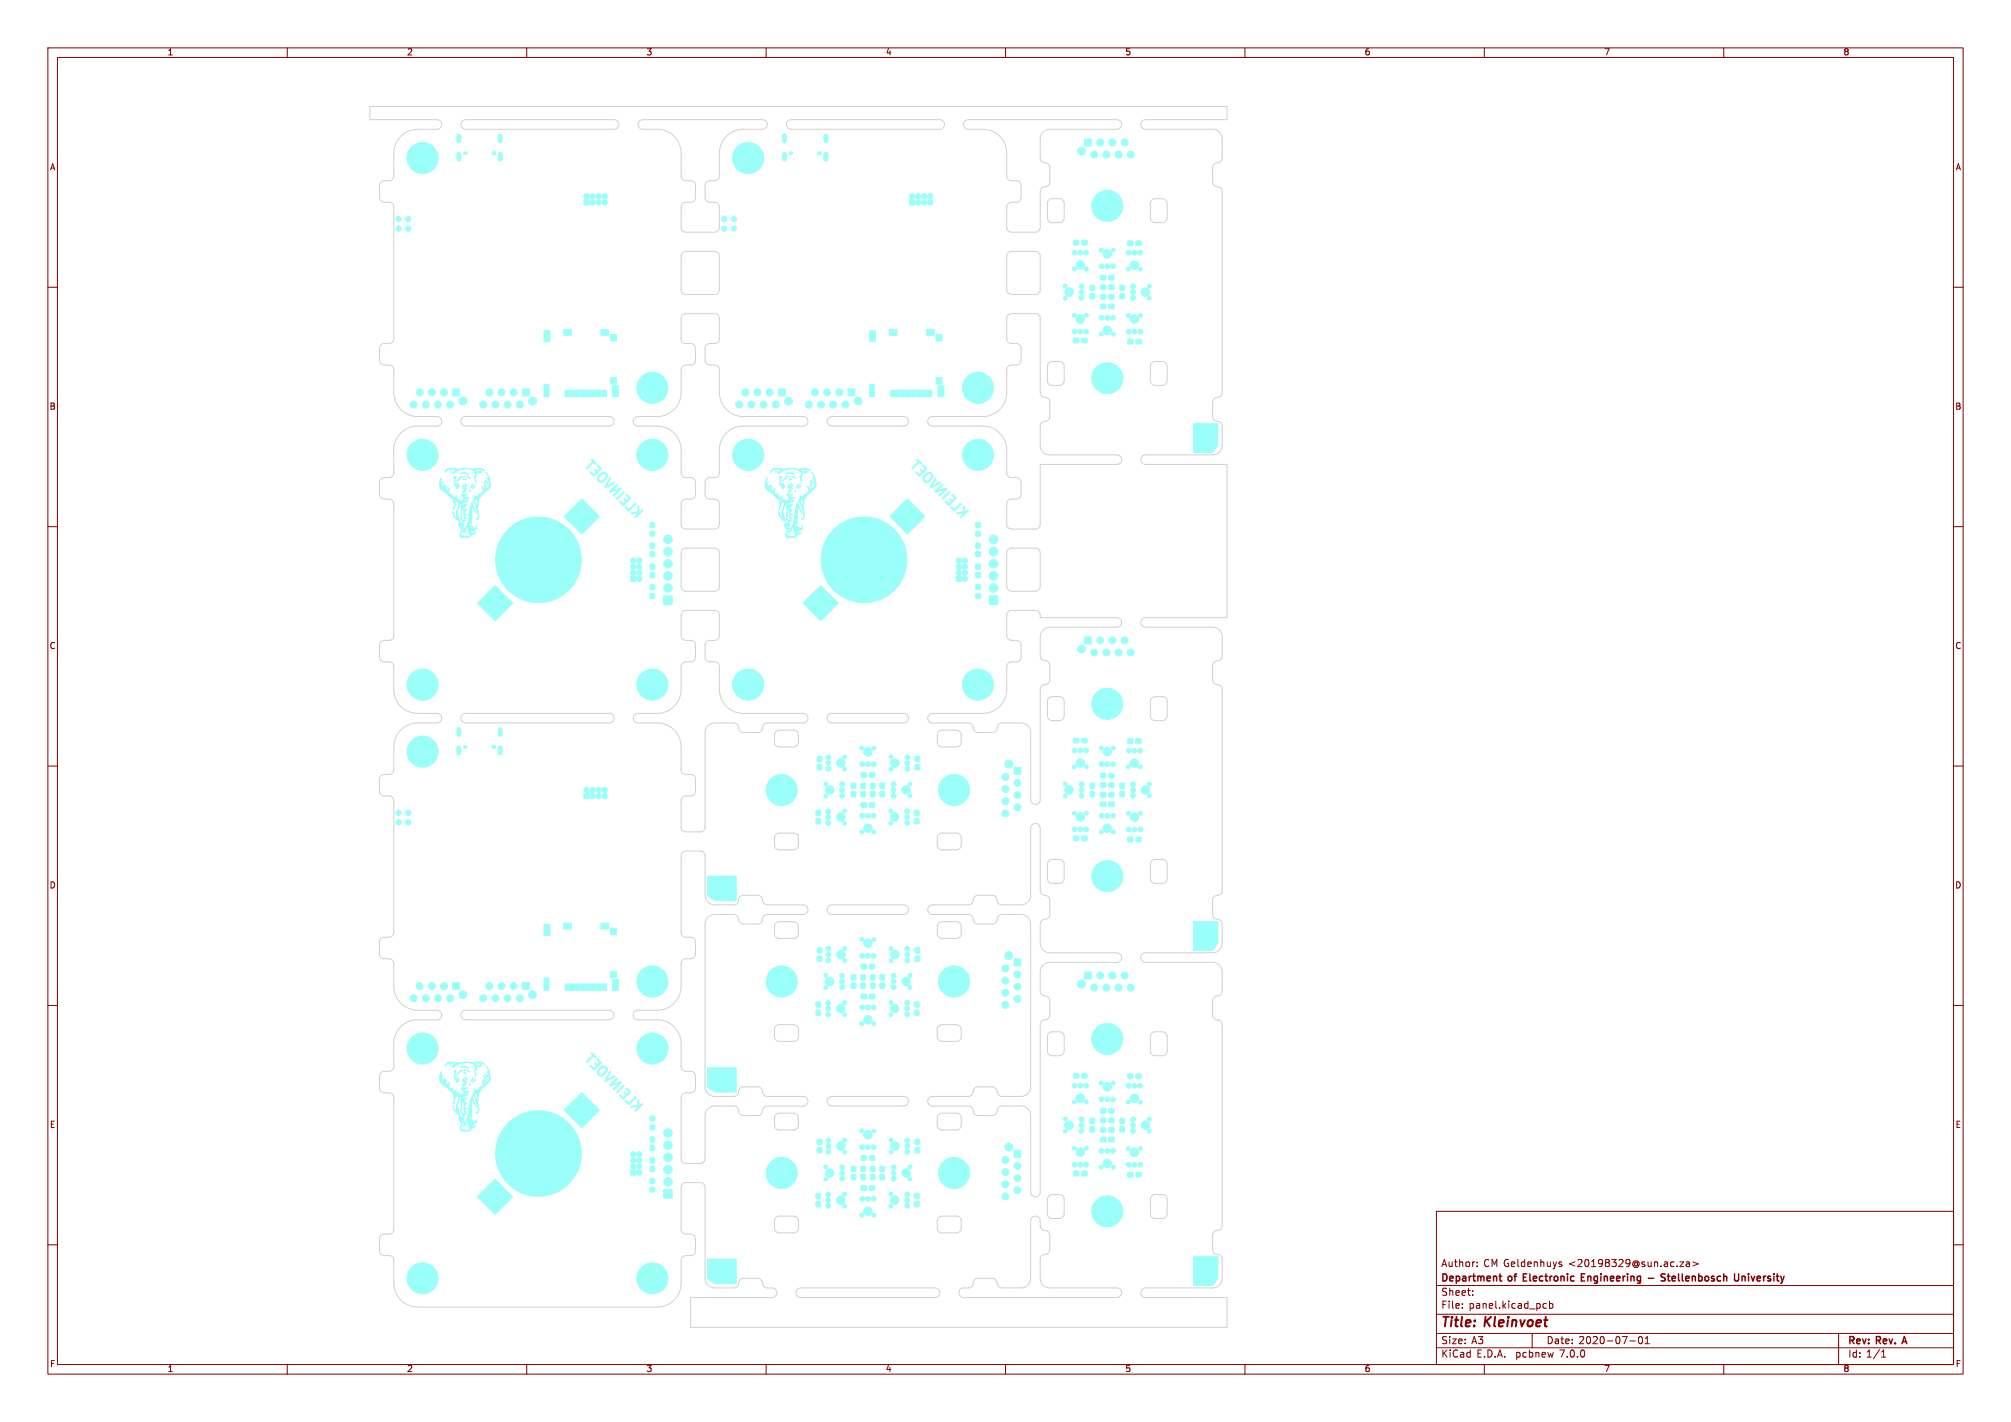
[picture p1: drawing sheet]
<svg xmlns="http://www.w3.org/2000/svg" width="420mm" height="297mm" viewBox="0 0 420 297" stroke-linecap="round" stroke-linejoin="round" font-family="sans-serif">
<defs><g id="words">
<g font-size="2.8" fill="#840000">
<text x="301" y="277.8">Title:</text>
<text x="310.1" y="277.8">Kleinvoet</text>
</g>
<g font-size="2.1" fill="#840000">
<text x="301" y="268.1">Department</text>
<text x="301" y="264.9">Author:</text>
<text x="309.8" y="264.9">CM Geldenhuys</text>
<text x="315.1" y="268.1">of</text>
<text x="318.7" y="268.1">Electronic</text>
<text x="327.6" y="264.9">&lt;20198329@sun.ac.za&gt;</text>
<text x="331.3" y="268.1">Engineering</text>
<text x="348.9" y="268.1">Stellenbosch</text>
<text x="364.6" y="268.1">University</text>
<text x="301" y="273.6">File:</text>
<text x="301" y="270.9">Sheet:</text>
<text x="306.8" y="273.6">panel.kicad_pcb</text>
<text x="301" y="281">Size:</text>
<text x="307.3" y="281">A3</text>
<text x="323" y="281">Date:</text>
<text x="329.7" y="281">2020-07-01</text>
<text x="386" y="281.2">Rev:</text>
<text x="392" y="281.2">Rev.</text>
<text x="398" y="281.2">A</text>
<text x="301" y="283.8">KiCad</text>
<text x="308.4" y="283.8">E.D.A.</text>
<text x="316.6" y="283.8">pcbnew</text>
<text x="325.8" y="283.8">7.0.0</text>
<text x="386" y="283.8">Id: 1/1</text>
</g>
<g font-size="1.8" fill="#840000">
<text x="35" y="11.8">1</text>
<text x="85" y="11.8">2</text>
<text x="135" y="11.8">3</text>
<text x="185" y="11.8">4</text>
<text x="235" y="11.8">5</text>
<text x="285" y="11.8">6</text>
<text x="335" y="11.8">7</text>
<text x="385" y="11.8">8</text>
<text x="10.4" y="35.8">A</text>
<text x="408.4" y="35.8">A</text>
<text x="10.3" y="85.8">B</text>
<text x="408.3" y="85.8">B</text>
<text x="10.3" y="135.8">C</text>
<text x="408.3" y="135.8">C</text>
<text x="10.3" y="185.8">D</text>
<text x="408.3" y="185.8">D</text>
<text x="10.4" y="235.8">E</text>
<text x="408.3" y="235.8">E</text>
<text x="10.4" y="285.8">F</text>
<text x="35" y="286.8">1</text>
<text x="85" y="286.8">2</text>
<text x="135" y="286.8">3</text>
<text x="185" y="286.8">4</text>
<text x="235" y="286.8">5</text>
<text x="285" y="286.8">6</text>
<text x="335" y="286.8">7</text>
<text x="385" y="286.8">8</text>
<text x="408.4" y="285.8">F</text>
</g>
</g></defs>
<g fill="none" stroke="#840000" stroke-width=".21">
<path d="M10 10h400v277h-400zM12 12h396v273h-396zM60 10v2M110 10v2M160 10v2M210 10v2M260 10v2M310 10v2M360 10v2M10 60h2M408 60h2M10 110h2"/>
<path d="M408 110h2M10 160h2M408 160h2M10 210h2M408 210h2M10 260h2M300 253h108v32h-108zM408 260h2M300 278.5h108M300 274.5h108M300 268.5h108M305.4 273.1v.2"/>
<path d="M305.4 272.3v.2M307.6 270.4v.2M307.6 269.6v.2M308.5 264.4v.2M308.5 263.6v.2M320 278.5v3M322.4 273.2h.6M322.4 272.3h.6M323.6 272.3h.4l.3 .2-.1 .7h-.6M323.6 271.8v1.5M325.8 264.1h.3l.1 .2-.2 .3h-.3M325.8 263.6h.3"/>
<path d="M342.4 279.2h.1a.8 .8 0 0 1 .6 .7 .8 .8 0 0 1-.6 .8 .99 .99 0 0 1-.1-1.5zM343.6 279.6l.4-.4v1.5M350.8 263.6h.8l-.8 1h.8M352.2 263.6h.6v1M352.8 263.9l-.5 .1-.2 .2 .2 .4 .5-.1M353.5 263.6l1.2 .4-1.2 .4M384 278.5v6.5M60 285v2M110 285v2M160 285v2M210 285v2M260 285v2"/>
<path d="M300 281.5h108M310 285v2M340.4 280.1h1.1M343.6 280.7h.9M360 285v2M393 283.5h.8M393 282.4l.4-.4v1.5"/>
</g>
<path d="M313.1 266.6h.5M313.3 267.3l.3 .3M330.3 266.8h.5M331 266.1h-.7v1.5h.7M344.2 267h1.2M347.8 266.1h-.6l-.2 .1v.4l.6 .3 .2 .4-.3 .3-.6-.1M348.2 266.6h.6M363.1 266.1l-.1 1.3-.2 .2-.4-.1M363.8 266.6v1M364 266.6l-.2 .1M397.7 279.2l-.5 1.5" fill="none" stroke="#840000" stroke-width=".3"/>
<g fill="#9afff8" stroke="#9afff8" stroke-width=".21">
<path d="M249.2 88.5h5.2v4.5l-1.2 1.5h-4z"/>
<path d="M249.2 192.5h5.2v4.5l-1.2 1.5h-4z"/>
<path d="M249.2 262.5h5.2v4.5l-1.2 1.5h-4z"/>
<path d="M147.7 263h6.1v5.1h-4.6l-1.5-1.1z"/>
<path d="M147.7 223h6.1v5.1h-4.6l-1.5-1.1z"/>
<path d="M147.7 183h6.1v5.1h-4.6l-1.5-1.1z"/>
<path d="M166.6 105l.9 2.2-.9-1.7-.1 3.8-.1 .1v-3l-.3 1.4v2.5l.2 .3 .1-.8 .6 .5-.5 .1v.2l.8-.3-.3 .5-.9 .2a.6 .6 0 0 0 1.1 .1l.1 .1-.1 .1a1.32 1.32 0 0 0-1 .8l-.3 .1a2.57 2.57 0 0 1-1.8-.2v-.5l.3-.3a.37 .37 0 0 0-.2 .5 .37 .37 0 0 0 .5 .2l.9 .2 .4-.1 .2-.3a2.76 2.76 0 0 1-.3-2.6 1.72 1.72 0 0 1-1.3 1.5h-.2v.4l-.1-1.6-.1 .3-.2 .1 .2-.4-.3 .3a.42 .42 0 0 1 .2-.5 .42 .42 0 0 1 .6 .2l.2-.1v.3l-.5 .3 .2 .2-.1 .1 .2 .2a1.07 1.07 0 0 0 1-1.2l.2-1.1a5.7 5.7 0 0 1 .7-3.1z"/>
<path d="M164.8 110.9l.5-.3v.2l-.4 .4-.2-.2z"/>
<path d="M167.4 109.8l.1 .8z"/>
<path d="M163.9 109.9l.3 .3z"/>
<path d="M164.5 109.8l.4 .1z"/>
<path d="M164.6 108.8l.4 .1-.1 .1h-.3z"/>
<path d="M162.6 106.9a2.44 2.44 0 0 0 1.4 1.9l.1 .4-.1-.2a2.77 2.77 0 0 1-1.4-2.1z"/>
<path d="M164.8 108.7h.6l-.4 .1z"/>
<path d="M164.3 108.4l.1-.1v.3z"/>
<path d="M160.2 99.8l-.1 1 .3-.1-.3 .5 .2 .2v.6h.1l.1-.3 .4-.4-.1 .5 .3-.2 .1 .1-.2 .9 .3-.3-.1 .4 .2 .1 .4-.8-.1 .8 .2 .7 .3-.3 .4 .3-.1 .6 .7-.4a.65 .65 0 0 0 .5 .7l.2 .2 .2-.1 .3 .1 .5-.3 .1 .8-.3-.3v.2l-.4 .4v-.3l-.2-.1a3.3 3.3 0 0 0-.1 3.4v.1a1.04 1.04 0 0 1-.7-1l.4 .7-.4-1.1 .5-1.8-.2-.5-.2-.1-.2 .3-.6 1.5a3.3 3.3 0 0 0 .1-2.2h.1l.2 .9 .2-.9h-.5l-1.6-1.3a2.03 2.03 0 0 1-.9-3.2z"/>
<path d="M168 107.7l-.2 .7-.4 .1 .4-.3z"/>
<path d="M164.9 108l.5 .3h-.3z"/>
<path d="M164.3 105.6l1 .2-.6 .1-.1 .4-.1-.4-.1 1.8-.2 .4a4.6 4.6 0 0 0 .1-2.4z"/>
<path d="M164.9 107.5l.6 .2h-.6z"/>
<path d="M169.9 99.2l.4 1.3a1.45 1.45 0 0 1-.8 2.1l-.5 .4a3.4 3.4 0 0 0-1.2 2.8l.2 1.8-.6-1.8-.6-1.2 .3-.1 .5 1.4 .2-1.5-.9 .1 .2-.9 .4 .3 .1-.3h.6l-.3-.4 .4 .2 .2-.4 .3-.1a1.46 1.46 0 0 0-.1-1.4l.3 .8 .3 .1v-1.2l.2 .9h.1a.82 .82 0 0 0 .5-.9v-.4a.63 .63 0 0 0-.3-.8l-.2-.1h.5z"/>
<path d="M165.1 107.3h.2z"/>
<path d="M164.9 107.2l.1-.1z"/>
<path d="M164.9 106.9l.3-.1z"/>
<path d="M165.2 106.6l.1 .1z"/>
<path d="M164.9 106.6h.2z"/>
<path d="M165.5 106.5h.1z"/>
<path d="M164.8 106.4h.5z"/>
<path d="M164.8 106l.2 .1z"/>
<path d="M164.6 105.6l.5-.2h.4z"/>
<path d="M165.6 104.5l.2 .2-.2-.2-.2 .4z"/>
<path d="M165 104.5l.1 .2z"/>
<path d="M165.3 104.4v.2z"/>
<path d="M164.6 103.3l.2-.1 .2 .1 .1 1-.3-.9-.1 .4z"/>
<path d="M165.3 103.9v.3z"/>
<path d="M165.9 103.9v.2z"/>
<path d="M164.8 103.9v.3z"/>
<path d="M165.5 104h.2z"/>
<path d="M167.1 103.3v.1z"/>
<path d="M165.2 103.2h.2l-.1 .2z"/>
<path d="M164.4 103.1v.3z"/>
<path d="M162.7 103.2v.1z"/>
<path d="M164.5 102.7l.3-.2-.1 .5z"/>
<path d="M165.2 101.3v.5l-.1 .5 .1 .1-.2 .4-.1-.4 .3-.5z"/>
<path d="M166.1 102.3l.1 .4z"/>
<path d="M165.5 102v.1z"/>
<path d="M164.7 101.3l.3 .4-.2 .3-.1-.4-.1 .1z"/>
<path d="M162.9 99.4l.2 .3 .1-.2-.2 1.6 .7 .6v.2h-.3l.2 .2-.8-1z"/>
<path d="M166.9 101.6l.4-.1-.6 .5z"/>
<path d="M166.6 101.3l.3-.1-.5 .7z"/>
<path d="M163.4 101l.4 .3 .1 .4z"/>
<path d="M165.4 101.2h.1v.3z"/>
<path d="M165.1 101h.1l.1 .1z"/>
<path d="M169 100.8l.5 .3z"/>
<path d="M169.4 100.3l.6 .6-.6-.3z"/>
<path d="M167.1 99.4l.2 .4 .1 .9z"/>
<path d="M163.4 100.3l.4-.2 .5-.6h.2a1.35 1.35 0 0 1-1.1 .8z"/>
<path d="M164.8 100.1h.6z"/>
<path d="M165.5 99.5l.7 .4z"/>
<path d="M164.9 99.5l.3-.1z"/>
<path d="M165.6 97.8l.3 .1a2.2 2.2 0 0 0 1.8-.1 1.42 1.42 0 0 1 1.5 .6 1.93 1.93 0 0 0-2.1-.1l.7 .3-.3 .1 .1 .3-.2 .5a1.37 1.37 0 0 0-1.5-1.6z"/>
<path d="M164.2 98.9l.5-.1a1.14 1.14 0 0 1 1.2 .3h-.1a2.17 2.17 0 0 0-1.6-.1z"/>
<path d="M161.3 98.1a2.89 2.89 0 0 1 2.4-.1l1.7-.1h-.2a5 5 0 0 0-2.8 1.1l.1-.1a.77 .77 0 0 1 .8-.7 1.42 1.42 0 0 0-1.4-.1l-.5 .1-.4 .5z"/>
<path d="M169.5 98.7l.3 .2z"/>
<path d="M168 98.5l.4-.2-.3 .3h.5l-.6 .2-.1-.1z"/>
<path d="M162 98.4l.2 .1-.1 .2z"/>
<path d="M98.6 229l.9 2.2-.9-1.7-.1 3.8-.1 .1v-3l-.3 1.4v2.5l.2 .3 .1-.8 .6 .5-.5 .1v.2l.8-.3-.3 .5-.9 .2a.6 .6 0 0 0 1.1 .1l.1 .1-.1 .1a1.32 1.32 0 0 0-1 .8l-.3 .1a2.57 2.57 0 0 1-1.8-.2v-.5l.3-.3a.37 .37 0 0 0-.2 .5 .37 .37 0 0 0 .5 .2l.9 .2 .4-.1 .2-.3a2.76 2.76 0 0 1-.3-2.6 1.72 1.72 0 0 1-1.3 1.5h-.2v.4l-.1-1.6-.1 .3-.2 .1 .2-.4-.3 .3a.42 .42 0 0 1 .2-.5 .42 .42 0 0 1 .6 .2l.2-.1v.3l-.5 .3 .2 .2-.1 .1 .2 .2a1.07 1.07 0 0 0 1-1.2l.2-1.1a5.7 5.7 0 0 1 .7-3.1z"/>
<path d="M96.8 234.9l.5-.3v.2l-.4 .4-.2-.2z"/>
<path d="M99.4 233.8l.1 .8z"/>
<path d="M95.9 233.9l.3 .3z"/>
<path d="M96.5 233.8l.4 .1z"/>
<path d="M96.6 232.8l.4 .1-.1 .1h-.3z"/>
<path d="M94.6 230.9a2.44 2.44 0 0 0 1.4 1.9l.1 .4-.1-.2a2.77 2.77 0 0 1-1.4-2.1z"/>
<path d="M96.8 232.7h.6l-.4 .1z"/>
<path d="M96.3 232.4l.1-.1v.3z"/>
<path d="M92.2 223.8l-.1 1 .3-.1-.3 .5 .2 .2v.6h.1l.1-.3 .4-.4-.1 .5 .3-.2 .1 .1-.2 .9 .3-.3-.1 .4 .2 .1 .4-.8-.1 .8 .2 .7 .3-.3 .4 .3-.1 .6 .7-.4a.65 .65 0 0 0 .5 .7l.2 .2 .2-.1 .3 .1 .5-.3 .1 .8-.3-.3v.2l-.4 .4v-.3l-.2-.1a3.3 3.3 0 0 0-.1 3.4v.1a1.04 1.04 0 0 1-.7-1l.4 .7-.4-1.1 .5-1.8-.2-.5-.2-.1-.2 .3-.6 1.5a3.3 3.3 0 0 0 .1-2.2h.1l.2 .9 .2-.9h-.5l-1.6-1.3a2.03 2.03 0 0 1-.9-3.2z"/>
<path d="M100 231.7l-.2 .7-.4 .1 .4-.3z"/>
<path d="M96.9 232l.5 .3h-.3z"/>
<path d="M96.3 229.6l1 .2-.6 .1-.1 .4-.1-.4-.1 1.8-.2 .4a4.6 4.6 0 0 0 .1-2.4z"/>
<path d="M96.9 231.5l.6 .2h-.6z"/>
<path d="M101.9 223.2l.4 1.3a1.45 1.45 0 0 1-.8 2.1l-.5 .4a3.4 3.4 0 0 0-1.2 2.8l.2 1.8-.6-1.8-.6-1.2 .3-.1 .5 1.4 .2-1.5-.9 .1 .2-.9 .4 .3 .1-.3h.6l-.3-.4 .4 .2 .2-.4 .3-.1a1.46 1.46 0 0 0-.1-1.4l.3 .8 .3 .1v-1.2l.2 .9h.1a.82 .82 0 0 0 .5-.9v-.4a.63 .63 0 0 0-.3-.8l-.2-.1h.5z"/>
<path d="M97.1 231.3h.2z"/>
<path d="M96.9 231.2l.1-.1z"/>
<path d="M96.9 230.9l.3-.1z"/>
<path d="M97.2 230.6l.1 .1z"/>
<path d="M96.9 230.6h.2z"/>
<path d="M97.5 230.5h.1z"/>
<path d="M96.8 230.4h.5z"/>
<path d="M96.8 230l.2 .1z"/>
<path d="M96.6 229.6l.5-.2h.4z"/>
<path d="M97.6 228.5l.2 .2-.2-.2-.2 .4z"/>
<path d="M97 228.5l.1 .2z"/>
<path d="M97.3 228.4v.2z"/>
<path d="M96.6 227.3l.2-.1 .2 .1 .1 1-.3-.9-.1 .4z"/>
<path d="M97.3 227.9v.3z"/>
<path d="M97.9 227.9v.2z"/>
<path d="M96.8 227.9v.3z"/>
<path d="M97.5 228h.2z"/>
<path d="M99.1 227.3v.1z"/>
<path d="M97.2 227.2h.2l-.1 .2z"/>
<path d="M96.4 227.1v.3z"/>
<path d="M94.7 227.2v.1z"/>
<path d="M96.5 226.7l.3-.2-.1 .5z"/>
<path d="M97.2 225.3v.5l-.1 .5 .1 .1-.2 .4-.1-.4 .3-.5z"/>
<path d="M98.1 226.3l.1 .4z"/>
<path d="M97.5 226v.1z"/>
<path d="M96.7 225.3l.3 .4-.2 .3-.1-.4-.1 .1z"/>
<path d="M94.9 223.4l.2 .3 .1-.2-.2 1.6 .7 .6v.2h-.3l.2 .2-.8-1z"/>
<path d="M98.9 225.6l.4-.1-.6 .5z"/>
<path d="M98.6 225.3l.3-.1-.5 .7z"/>
<path d="M95.4 225l.4 .3 .1 .4z"/>
<path d="M97.4 225.2h.1v.3z"/>
<path d="M97.1 225h.1l.1 .1z"/>
<path d="M101 224.8l.5 .3z"/>
<path d="M101.4 224.3l.6 .6-.6-.3z"/>
<path d="M99.1 223.4l.2 .4 .1 .9z"/>
<path d="M95.4 224.3l.4-.2 .5-.6h.2a1.35 1.35 0 0 1-1.1 .8z"/>
<path d="M96.8 224.1h.6z"/>
<path d="M97.5 223.5l.7 .4z"/>
<path d="M96.9 223.5l.3-.1z"/>
<path d="M97.6 221.8l.3 .1a2.2 2.2 0 0 0 1.8-.1 1.42 1.42 0 0 1 1.5 .6 1.93 1.93 0 0 0-2.1-.1l.7 .3-.3 .1 .1 .3-.2 .5a1.37 1.37 0 0 0-1.5-1.6z"/>
<path d="M96.2 222.9l.5-.1a1.14 1.14 0 0 1 1.2 .3h-.1a2.17 2.17 0 0 0-1.6-.1z"/>
<path d="M93.3 222.1a2.89 2.89 0 0 1 2.4-.1l1.7-.1h-.2a5 5 0 0 0-2.8 1.1l.1-.1a.78 .78 0 0 1 .8-.7 1.42 1.42 0 0 0-1.4-.1l-.5 .1-.4 .5z"/>
<path d="M101.5 222.7l.3 .2z"/>
<path d="M100 222.5l.4-.2-.3 .3h.5l-.6 .2-.1-.1z"/>
<path d="M94 222.4l.2 .1-.1 .2z"/>
<path d="M98.6 105l.9 2.2-.9-1.7-.1 3.8-.1 .1v-3l-.3 1.4v2.5l.2 .3 .1-.8 .6 .5-.5 .1v.2l.8-.3-.3 .5-.9 .2a.6 .6 0 0 0 1.1 .1l.1 .1-.1 .1a1.32 1.32 0 0 0-1 .8l-.3 .1a2.57 2.57 0 0 1-1.8-.2v-.5l.3-.3a.37 .37 0 0 0-.2 .5 .37 .37 0 0 0 .5 .2l.9 .2 .4-.1 .2-.3a2.76 2.76 0 0 1-.3-2.6 1.72 1.72 0 0 1-1.3 1.5h-.2v.4l-.1-1.6-.1 .3-.2 .1 .2-.4-.3 .3a.42 .42 0 0 1 .2-.5 .42 .42 0 0 1 .6 .2l.2-.1v.3l-.5 .3 .2 .2-.1 .1 .2 .2a1.07 1.07 0 0 0 1-1.2l.2-1.1a5.7 5.7 0 0 1 .7-3.1z"/>
<path d="M96.8 110.9l.5-.3v.2l-.4 .4-.2-.2z"/>
<path d="M99.4 109.8l.1 .8z"/>
<path d="M95.9 109.9l.3 .3z"/>
<path d="M96.5 109.8l.4 .1z"/>
<path d="M96.6 108.8l.4 .1-.1 .1h-.3z"/>
<path d="M94.6 106.9a2.44 2.44 0 0 0 1.4 1.9l.1 .4-.1-.2a2.77 2.77 0 0 1-1.4-2.1z"/>
<path d="M96.8 108.7h.6l-.4 .1z"/>
<path d="M96.3 108.4l.1-.1v.3z"/>
<path d="M92.2 99.8l-.1 1 .3-.1-.3 .5 .2 .2v.6h.1l.1-.3 .4-.4-.1 .5 .3-.2 .1 .1-.2 .9 .3-.3-.1 .4 .2 .1 .4-.8-.1 .8 .2 .7 .3-.3 .4 .3-.1 .6 .7-.4a.65 .65 0 0 0 .5 .7l.2 .2 .2-.1 .3 .1 .5-.3 .1 .8-.3-.3v.2l-.4 .4v-.3l-.2-.1a3.3 3.3 0 0 0-.1 3.4v.1a1.04 1.04 0 0 1-.7-1l.4 .7-.4-1.1 .5-1.8-.2-.5-.2-.1-.2 .3-.6 1.5a3.3 3.3 0 0 0 .1-2.2h.1l.2 .9 .2-.9h-.5l-1.6-1.3a2.03 2.03 0 0 1-.9-3.2z"/>
<path d="M100 107.7l-.2 .7-.4 .1 .4-.3z"/>
<path d="M96.9 108l.5 .3h-.3z"/>
<path d="M96.3 105.6l1 .2-.6 .1-.1 .4-.1-.4-.1 1.8-.2 .4a4.6 4.6 0 0 0 .1-2.4z"/>
<path d="M96.9 107.5l.6 .2h-.6z"/>
<path d="M101.9 99.2l.4 1.3a1.45 1.45 0 0 1-.8 2.1l-.5 .4a3.4 3.4 0 0 0-1.2 2.8l.2 1.8-.6-1.8-.6-1.2 .3-.1 .5 1.4 .2-1.5-.9 .1 .2-.9 .4 .3 .1-.3h.6l-.3-.4 .4 .2 .2-.4 .3-.1a1.46 1.46 0 0 0-.1-1.4l.3 .8 .3 .1v-1.2l.2 .9h.1a.82 .82 0 0 0 .5-.9v-.4a.63 .63 0 0 0-.3-.8l-.2-.1h.5z"/>
<path d="M97.1 107.3h.2z"/>
<path d="M96.9 107.2l.1-.1z"/>
<path d="M96.9 106.9l.3-.1z"/>
<path d="M97.2 106.6l.1 .1z"/>
<path d="M96.9 106.6h.2z"/>
<path d="M97.5 106.5h.1z"/>
<path d="M96.8 106.4h.5z"/>
<path d="M96.8 106l.2 .1z"/>
<path d="M96.6 105.6l.5-.2h.4z"/>
<path d="M97.6 104.5l.2 .2-.2-.2-.2 .4z"/>
<path d="M97 104.5l.1 .2z"/>
<path d="M97.3 104.4v.2z"/>
<path d="M96.6 103.3l.2-.1 .2 .1 .1 1-.3-.9-.1 .4z"/>
<path d="M97.3 103.9v.3z"/>
<path d="M97.9 103.9v.2z"/>
<path d="M96.8 103.9v.3z"/>
<path d="M97.5 104h.2z"/>
<path d="M99.1 103.3v.1z"/>
<path d="M97.2 103.2h.2l-.1 .2z"/>
<path d="M96.4 103.1v.3z"/>
<path d="M94.7 103.2v.1z"/>
<path d="M96.5 102.7l.3-.2-.1 .5z"/>
<path d="M97.2 101.3v.5l-.1 .5 .1 .1-.2 .4-.1-.4 .3-.5z"/>
<path d="M98.1 102.3l.1 .4z"/>
<path d="M97.5 102v.1z"/>
<path d="M96.7 101.3l.3 .4-.2 .3-.1-.4-.1 .1z"/>
<path d="M94.9 99.4l.2 .3 .1-.2-.2 1.6 .7 .6v.2h-.3l.2 .2-.8-1z"/>
<path d="M98.9 101.6l.4-.1-.6 .5z"/>
<path d="M98.6 101.3l.3-.1-.5 .7z"/>
<path d="M95.4 101l.4 .3 .1 .4z"/>
<path d="M97.4 101.2h.1v.3z"/>
<path d="M97.1 101h.1l.1 .1z"/>
<path d="M101 100.8l.5 .3z"/>
<path d="M101.4 100.3l.6 .6-.6-.3z"/>
<path d="M99.1 99.4l.2 .4 .1 .9z"/>
<path d="M95.4 100.3l.4-.2 .5-.6h.2a1.35 1.35 0 0 1-1.1 .8z"/>
<path d="M96.8 100.1h.6z"/>
<path d="M97.5 99.5l.7 .4z"/>
<path d="M96.9 99.5l.3-.1z"/>
<path d="M97.6 97.8l.3 .1a2.2 2.2 0 0 0 1.8-.1 1.42 1.42 0 0 1 1.5 .6 1.93 1.93 0 0 0-2.1-.1l.7 .3-.3 .1 .1 .3-.2 .5a1.37 1.37 0 0 0-1.5-1.6z"/>
<path d="M96.2 98.9l.5-.1a1.14 1.14 0 0 1 1.2 .3h-.1a2.17 2.17 0 0 0-1.6-.1z"/>
<path d="M93.3 98.1a2.89 2.89 0 0 1 2.4-.1l1.7-.1h-.2a5 5 0 0 0-2.8 1.1l.1-.1a.78 .78 0 0 1 .8-.7 1.42 1.42 0 0 0-1.4-.1l-.5 .1-.4 .5z"/>
<path d="M101.5 98.7l.3 .2z"/>
<path d="M100 98.5l.4-.2-.3 .3h.5l-.6 .2-.1-.1z"/>
<path d="M94 98.4l.2 .1-.1 .2z"/>
<path d="M231.6 61.6l.2-.1h.8v.9l-.2 .1h-.7z"/>
<path d="M229.9 61.6l.2-.1h.7l.1 .9-.2 .1h-.8l-.1-.3z"/>
<path d="M226.5 29h1.5v1.5h-1.5z"/>
<path d="M229.9 59.6l.2-.1h.7l.1 .9-.2 .1h-.8l-.1-.3z"/>
<path d="M231.6 59.6l.2-.1h.8v.9l-.2 .1h-.7z"/>
<path d="M235.5 50.4l.2-.1h.8l.1 .9-.3 .1h-.7z"/>
<path d="M237.2 50.4l.3-.1h.7l.1 .9-.2 .1h-.8z"/>
<path d="M231.7 57.5h.9v.9l-.2 .1h-.7l-.2-.3z"/>
<path d="M229.9 57.6l.2-.1h.7l.1 .9-.2 .1h-.8l-.1-.3z"/>
<path d="M229.9 63.6l.2-.1h.7l.1 .9-.2 .1h-.8l-.1-.3z"/>
<path d="M231.7 63.5h.9v.9l-.2 .1h-.7l-.2-.3z"/>
<path d="M226 70.6h1v.9l-.2 .1h-.8l-.1-.3z"/>
<path d="M224.3 70.6h.9l.1 .9-.2 .1h-.8l-.1-.3z"/>
<path d="M225 66a.89 .89 0 0 1 1.4 .3 .89 .89 0 0 1-.8 1.2v-.4a.5 .5 0 0 0 .5-.7 .5 .5 0 0 0-.9-.1 .5 .5 0 0 0 .3 .8h.1v.4a.89 .89 0 0 1-.8-.5 .89 .89 0 0 1 .2-1z"/>
<path d="M236.3 66.1a.89 .89 0 0 1 1.4 .2 .89 .89 0 0 1-.8 1.2v-.3a.5 .5 0 0 0 .5-.8 .5 .5 0 0 0-.9-.1 .5 .5 0 0 0 .3 .8l.1 .1v.3a.89 .89 0 0 1-.8-.5 .89 .89 0 0 1 .2-.9z"/>
<path d="M236.2 54.8l.7-.3v.4a.5 .5 0 0 0-.5 .7 .5 .5 0 0 0 .9 .1 .5 .5 0 0 0-.3-.8h-.1v-.4a.89 .89 0 0 1 .9 1.1 .89 .89 0 0 1-1.3 .6 .89 .89 0 0 1-.3-1.4z"/>
<path d="M230.6 52.4a.89 .89 0 0 1 1.5 .2 .89 .89 0 0 1-.9 1.3v-.4a.5 .5 0 0 0 .5-.7 .5 .5 0 0 0-.8-.1 .5 .5 0 0 0 .2 .8h.1v.4a.89 .89 0 0 1-.8-.5 .89 .89 0 0 1 .2-1z"/>
<path d="M225 54.8l.6-.3v.4a.5 .5 0 0 0-.4 .7 .5 .5 0 0 0 .8 .1 .5 .5 0 0 0-.2-.8h-.2v-.4a.89 .89 0 0 1 .9 1.1 .89 .89 0 0 1-1.3 .6 .89 .89 0 0 1-.2-1.4z"/>
<path d="M230.6 68.4l.6-.3v.4a.5 .5 0 0 0-.4 .7 .5 .5 0 0 0 .8 .1 .5 .5 0 0 0-.2-.8h-.2v-.4a.89 .89 0 0 1 .9 1.1 .89 .89 0 0 1-1.3 .6 .89 .89 0 0 1-.2-1.4z"/>
<path d="M234 61.3l.8 .1 .1 .8-.1 .2-.9-.1-.1-.7z"/>
<path d="M233.9 59.7l.2-.1 .7 .1 .1 .7-.1 .3-.9-.1z"/>
<path d="M237.3 71l.2-.2 .7 .1 .1 .8-.2 .2-.8-.1z"/>
<path d="M235.5 71l.3-.2 .7 .1 .1 .8-.2 .2-.8-.1z"/>
<path d="M222.7 60.3a.89 .89 0 0 1 .9-.1 .89 .89 0 0 1 .5 .8h-.3a.5 .5 0 0 0-.8-.5 .5 .5 0 0 0-.1 .9 .5 .5 0 0 0 .8-.3l.1-.1h.3a.89 .89 0 0 1-1.2 .8 .89 .89 0 0 1-.2-1.5z"/>
<path d="M224.3 50.2h.9l.1 .9-.2 .1-.8-.1-.1-.2z"/>
<path d="M226 50.3l.2-.1h.8v.9l-.2 .1-.8-.1z"/>
<path d="M227.7 59.7l.2-.1 .7 .1 .1 .7-.2 .3-.8-.1z"/>
<path d="M227.7 61.4l.2-.1 .7 .1 .1 .8-.2 .2-.8-.1z"/>
<path d="M238.7 60.3a.89 .89 0 0 1 1.3 .3 .89 .89 0 0 1-.5 1.3 .89 .89 0 0 1-1.1-.9h.3a.5 .5 0 0 0 .8 .5 .5 .5 0 0 0 .1-.9 .5 .5 0 0 0-.8 .3l-.1 .1h-.3z"/>
<path d="M231.7 165.5h.9v.9l-.2 .1h-.7l-.2-.3z"/>
<path d="M229.9 165.6l.2-.1h.7l.1 .9-.2 .1h-.8l-.1-.3z"/>
<path d="M226.5 133h1.5v1.5h-1.5z"/>
<path d="M229.9 163.6l.2-.1h.7l.1 .9-.2 .1h-.8l-.1-.3z"/>
<path d="M231.7 163.5h.9v.9l-.2 .1h-.7l-.2-.3z"/>
<path d="M235.5 154.4l.2-.1h.8l.1 .9-.3 .1h-.7z"/>
<path d="M237.2 154.4l.3-.1h.7l.1 .9-.2 .1h-.8z"/>
<path d="M231.7 161.5h.9v.9l-.2 .1h-.7l-.2-.3z"/>
<path d="M229.9 161.6l.2-.1h.7l.1 .9-.2 .1h-.8l-.1-.3z"/>
<path d="M229.9 167.6l.2-.1h.7l.1 .9-.2 .1h-.8l-.1-.3z"/>
<path d="M231.7 167.5h.9v.9l-.2 .1h-.7l-.2-.3z"/>
<path d="M226 174.7l.2-.1h.8v.9l-.2 .1h-.8z"/>
<path d="M224.2 174.7l.3-.1h.7l.1 .9-.2 .1h-.8z"/>
<path d="M225 170a.89 .89 0 0 1 1.4 .3 .89 .89 0 0 1-.8 1.2v-.4a.5 .5 0 0 0 .5-.7 .5 .5 0 0 0-.9-.1 .5 .5 0 0 0 .3 .8h.1v.4a.89 .89 0 0 1-.8-.5 .89 .89 0 0 1 .2-1z"/>
<path d="M236.3 170.1a.89 .89 0 0 1 1.4 .2 .89 .89 0 0 1-.8 1.2v-.3a.5 .5 0 0 0 .5-.8 .5 .5 0 0 0-.9-.1 .5 .5 0 0 0 .3 .8l.1 .1v.3a.89 .89 0 0 1-.8-.5 .89 .89 0 0 1 .2-.9z"/>
<path d="M236.2 158.8l.7-.3v.4a.5 .5 0 0 0-.5 .7 .5 .5 0 0 0 .9 .1 .5 .5 0 0 0-.3-.8h-.1v-.4a.89 .89 0 0 1 .9 1.1 .89 .89 0 0 1-1.3 .6 .89 .89 0 0 1-.3-1.4z"/>
<path d="M230.6 156.4a.89 .89 0 0 1 1.5 .2 .89 .89 0 0 1-.9 1.3v-.4a.5 .5 0 0 0 .5-.7 .5 .5 0 0 0-.8-.1 .5 .5 0 0 0 .2 .8h.1v.4a.89 .89 0 0 1-.8-.5 .89 .89 0 0 1 .2-1z"/>
<path d="M225 158.8l.6-.3v.4a.5 .5 0 0 0-.4 .7 .5 .5 0 0 0 .8 .1 .5 .5 0 0 0-.2-.8h-.2v-.4a.89 .89 0 0 1 .9 1.1 .89 .89 0 0 1-1.3 .6 .89 .89 0 0 1-.2-1.4z"/>
<path d="M230.6 172.4l.6-.3v.4a.5 .5 0 0 0-.4 .7 .5 .5 0 0 0 .8 .1 .5 .5 0 0 0-.2-.8h-.2v-.4a.89 .89 0 0 1 .9 1.1 .89 .89 0 0 1-1.3 .6 .89 .89 0 0 1-.2-1.4z"/>
<path d="M234 165.3l.8 .1 .1 .8-.1 .2-.9-.1-.1-.7z"/>
<path d="M233.9 163.7l.2-.1 .7 .1 .1 .7-.1 .3h-.7l-.2-.1z"/>
<path d="M237.3 174.9h.9l.1 .8-.2 .2-.8-.1-.1-.2z"/>
<path d="M235.6 174.9h.9l.1 .8-.2 .2-.8-.1-.1-.2z"/>
<path d="M222.7 164.3a.89 .89 0 0 1 .9-.1 .89 .89 0 0 1 .5 .8h-.3a.5 .5 0 0 0-.8-.5 .5 .5 0 0 0-.1 .9 .5 .5 0 0 0 .8-.3l.1-.1h.3a.89 .89 0 0 1-1.2 .8 .89 .89 0 0 1-.2-1.5z"/>
<path d="M224.2 154.3l.3-.1h.7l.1 .9-.2 .1-.8-.1z"/>
<path d="M226 154.3l.2-.1h.8v.9l-.2 .1-.8-.1z"/>
<path d="M227.7 163.7l.2-.1 .7 .1 .1 .7-.2 .3h-.6l-.2-.1z"/>
<path d="M227.7 165.4l.2-.1 .7 .1 .1 .8-.2 .2-.8-.1z"/>
<path d="M238.7 164.3a.89 .89 0 0 1 1.3 .3 .89 .89 0 0 1-.5 1.3 .89 .89 0 0 1-1.1-.9h.3a.5 .5 0 0 0 .8 .5 .5 .5 0 0 0 .1-.9 .5 .5 0 0 0-.8 .3l-.1 .1h-.3z"/>
<path d="M231.7 235.5h.9v.9l-.2 .1h-.7l-.2-.3z"/>
<path d="M229.9 235.6l.2-.1h.7l.1 .9-.2 .1h-.8l-.1-.3z"/>
<path d="M226.5 203h1.5v1.5h-1.5z"/>
<path d="M229.9 233.6l.2-.1h.7l.1 .9-.2 .1h-.8l-.1-.3z"/>
<path d="M231.7 233.5h.9v.9l-.2 .1h-.7l-.2-.3z"/>
<path d="M235.6 224.3h.9l.1 .9-.3 .1h-.7l-.1-.3z"/>
<path d="M237.2 224.4l.3-.1h.7l.1 .9-.2 .1h-.8z"/>
<path d="M231.7 231.5h.9v.9l-.2 .1h-.7l-.2-.3z"/>
<path d="M229.9 231.6l.2-.1h.7l.1 .9-.2 .1h-.8l-.1-.3z"/>
<path d="M229.9 237.6l.2-.1h.7l.1 .9-.2 .1h-.8l-.1-.3z"/>
<path d="M231.7 237.5h.9v.9l-.2 .1h-.7l-.2-.3z"/>
<path d="M226 244.7l.2-.1h.8v.9l-.2 .1h-.8z"/>
<path d="M224.3 244.6h.9l.1 .9-.2 .1h-.8l-.1-.3z"/>
<path d="M225 240a.89 .89 0 0 1 1.4 .3 .89 .89 0 0 1-.8 1.2v-.4a.5 .5 0 0 0 .5-.7 .5 .5 0 0 0-.9-.1 .5 .5 0 0 0 .3 .8h.1v.4a.89 .89 0 0 1-.8-.5 .89 .89 0 0 1 .2-1z"/>
<path d="M236.3 240.1a.89 .89 0 0 1 1.4 .2 .89 .89 0 0 1-.8 1.2v-.3a.5 .5 0 0 0 .5-.8 .5 .5 0 0 0-.9-.1 .5 .5 0 0 0 .3 .8l.1 .1v.3a.89 .89 0 0 1-.8-.5 .89 .89 0 0 1 .2-.9z"/>
<path d="M236.2 228.8l.7-.3v.4a.5 .5 0 0 0-.5 .7 .5 .5 0 0 0 .9 .1 .5 .5 0 0 0-.3-.8h-.1v-.4a.89 .89 0 0 1 .9 1.1 .89 .89 0 0 1-1.3 .6 .89 .89 0 0 1-.3-1.4z"/>
<path d="M230.6 226.4a.89 .89 0 0 1 1.5 .2 .89 .89 0 0 1-.9 1.3v-.4a.5 .5 0 0 0 .5-.7 .5 .5 0 0 0-.8-.1 .5 .5 0 0 0 .2 .8h.1v.4a.89 .89 0 0 1-.8-.5 .89 .89 0 0 1 .2-1z"/>
<path d="M225 228.8l.6-.3v.4a.5 .5 0 0 0-.4 .7 .5 .5 0 0 0 .8 .1 .5 .5 0 0 0-.2-.8h-.2v-.4a.89 .89 0 0 1 .9 1.1 .89 .89 0 0 1-1.3 .6 .89 .89 0 0 1-.2-1.4z"/>
<path d="M230.6 242.4l.6-.3v.4a.5 .5 0 0 0-.4 .7 .5 .5 0 0 0 .8 .1 .5 .5 0 0 0-.2-.8h-.2v-.4a.89 .89 0 0 1 .9 1.1 .89 .89 0 0 1-1.3 .6 .89 .89 0 0 1-.2-1.4z"/>
<path d="M233.9 235.4l.2-.1 .7 .1 .1 .8-.1 .2-.7 .1-.2-.2z"/>
<path d="M234 233.6l.8 .1 .1 .7-.1 .3-.9-.1-.1-.8z"/>
<path d="M237.3 244.9h.9l.1 .9-.2 .1-.8-.1-.1-.2z"/>
<path d="M235.6 244.9h.9l.1 .9-.2 .1-.8-.1-.1-.2z"/>
<path d="M222.7 234.3a.89 .89 0 0 1 .9-.1 .89 .89 0 0 1 .5 .8h-.3a.5 .5 0 0 0-.8-.5 .5 .5 0 0 0-.1 .9 .5 .5 0 0 0 .8-.3l.1-.1h.3a.89 .89 0 0 1-1.2 .8 .89 .89 0 0 1-.2-1.5z"/>
<path d="M224.3 224.2h.9l.1 .9-.2 .1-.8-.1-.1-.2z"/>
<path d="M226 224.2h1v.9l-.2 .1-.8-.1-.1-.2z"/>
<path d="M227.7 233.7l.2-.2 .7 .2 .1 .7-.2 .3-.8-.1z"/>
<path d="M227.7 235.4l.2-.1 .7 .1 .1 .8-.2 .2-.6 .1-.2-.2z"/>
<path d="M238.7 234.3a.89 .89 0 0 1 1.3 .3 .89 .89 0 0 1-.5 1.3 .89 .89 0 0 1-1.1-.9h.3a.5 .5 0 0 0 .8 .5 .5 .5 0 0 0 .1-.9 .5 .5 0 0 0-.8 .3l-.1 .1h-.3z"/>
<path d="M179.8 245.4l.2-.1 .7 .1 .1 .8-.2 .2-.6 .1-.2-.2z"/>
<path d="M179.9 243.6l.8 .1 .1 .7-.2 .3-.8-.1-.1-.8z"/>
<path d="M211.8 240.3h1.4v1.4h-1.4z"/>
<path d="M181.9 243.6l.8 .1 .1 .7-.2 .3-.8-.1-.1-.8z"/>
<path d="M181.8 245.4l.2-.1 .7 .1 .1 .8-.2 .2-.6 .1-.2-.2z"/>
<path d="M191 249.3l.7-.1 .2 .1 .1 .8-.1 .2-.9-.1-.1-.7z"/>
<path d="M191 251l.9 .1 .1 .7-.1 .2-.7 .1-.2-.1-.1-.8z"/>
<path d="M183.8 245.4l.2-.1 .7 .1 .1 .8-.2 .2-.6 .1-.2-.2z"/>
<path d="M183.9 243.6l.8 .1 .1 .7-.2 .3-.8-.1-.1-.8z"/>
<path d="M177.8 243.7l.2-.2 .7 .2 .1 .7-.2 .3-.8-.1z"/>
<path d="M177.8 245.4l.2-.1 .7 .1 .1 .8-.2 .2-.6 .1-.2-.2z"/>
<path d="M170.7 239.7l.9 .1 .1 .7-.1 .3-.9-.1-.1-.8z"/>
<path d="M170.7 238l.9 .1 .1 .7-.1 .2-.7 .1-.2-.1-.1-.8z"/>
<path d="M175 238.7a.89 .89 0 0 1 1.4 .3 .89 .89 0 0 1-.6 1.2 .89 .89 0 0 1-1.1-.8h.4a.5 .5 0 0 0 .7 .4 .5 .5 0 0 0 .1-.8 .5 .5 0 0 0-.8 .2v.2h-.4z"/>
<path d="M175 250a.89 .89 0 0 1 1.4 .3 .89 .89 0 0 1-.6 1.2 .89 .89 0 0 1-1.1-.8h.4a.5 .5 0 0 0 .7 .4 .5 .5 0 0 0 .1-.8 .5 .5 0 0 0-.8 .2v.2h-.4z"/>
<path d="M186.3 250a.89 .89 0 0 1 .9-.2 .89 .89 0 0 1 .5 .8h-.3a.5 .5 0 0 0-.8-.4 .5 .5 0 0 0-.1 .8 .5 .5 0 0 0 .8-.2l.1-.2h.3a.89 .89 0 0 1-1.2 .9 .89 .89 0 0 1-.2-1.5z"/>
<path d="M188.7 244.3a.89 .89 0 0 1 1.3 .3 .89 .89 0 0 1-.5 1.3 .89 .89 0 0 1-1.1-.9h.3a.5 .5 0 0 0 .8 .5 .5 .5 0 0 0 .1-.9 .5 .5 0 0 0-.8 .3l-.1 .1h-.3z"/>
<path d="M186.3 238.7a.89 .89 0 0 1 .9-.1 .89 .89 0 0 1 .6 .8h-.4a.5 .5 0 0 0-.7-.5 .5 .5 0 0 0-.1 .9 .5 .5 0 0 0 .8-.3v-.1h.4a.89 .89 0 0 1-1.3 .8 .89 .89 0 0 1-.2-1.5z"/>
<path d="M172.7 244.3a.89 .89 0 0 1 .9-.1 .89 .89 0 0 1 .5 .8h-.3a.5 .5 0 0 0-.8-.5 .5 .5 0 0 0-.1 .9 .5 .5 0 0 0 .8-.3l.1-.1h.3a.89 .89 0 0 1-1.2 .8 .89 .89 0 0 1-.2-1.5z"/>
<path d="M179.9 247.6h1v.9l-.2 .1h-.8l-.1-.2z"/>
<path d="M181.6 247.7l.2-.1h.8v.9l-.2 .1h-.7l-.2-.2z"/>
<path d="M170.5 251l.9 .1v.7l-.1 .3-.9-.1v-.8z"/>
<path d="M170.5 249.3l.9 .1v.7l-.1 .2h-.9v-.8z"/>
<path d="M180.6 236.4a.89 .89 0 0 1 1.5 .2 .89 .89 0 0 1-.8 1.3v-.4a.5 .5 0 0 0 .4-.7 .5 .5 0 0 0-.8-.1 .5 .5 0 0 0 .2 .8h.2v.4a.89 .89 0 0 1-.9-.5 .89 .89 0 0 1 .2-1z"/>
<path d="M191.1 238.1l.2-.2 .7 .2 .1 .7-.1 .2-.7 .1-.2-.1z"/>
<path d="M191.1 239.8l.2-.1 .7 .1 .1 .7-.1 .3-.9-.1z"/>
<path d="M181.6 241.5l.2-.1h.8v.9l-.2 .1h-.7l-.2-.3z"/>
<path d="M179.9 241.4h1v.9l-.2 .1h-.8l-.1-.3z"/>
<path d="M180.6 252.4l.7-.3v.4a.5 .5 0 0 0-.5 .7 .5 .5 0 0 0 .8 .1 .5 .5 0 0 0-.2-.8h-.1v-.4a.89 .89 0 0 1 .8 1.1 .89 .89 0 0 1-1.3 .6 .89 .89 0 0 1-.2-1.4z"/>
<path d="M179.9 205.3h.6l.2 .1 .1 .8-.2 .2-.8-.1-.1-.7z"/>
<path d="M179.8 203.7l.2-.1 .7 .1 .1 .7-.2 .3-.8-.1z"/>
<path d="M211.8 200.3h1.4v1.4h-1.4z"/>
<path d="M181.8 203.7l.2-.1 .7 .1 .1 .7-.2 .3-.8-.1z"/>
<path d="M181.9 205.3h.6l.2 .1 .1 .8-.2 .2-.8-.1-.1-.7z"/>
<path d="M191 209.3l.2-.1 .7 .1 .1 .8-.1 .2h-.9z"/>
<path d="M191 211l.7-.1 .2 .2 .1 .7-.1 .2h-.9l-.1-.8z"/>
<path d="M183.9 205.3h.6l.2 .1 .1 .8-.2 .2-.8-.1-.1-.7z"/>
<path d="M183.8 203.7l.2-.1 .7 .1 .1 .7-.2 .3-.8-.1z"/>
<path d="M177.8 203.7l.2-.1 .7 .1 .1 .7-.2 .3-.8-.1z"/>
<path d="M177.9 205.3h.6l.2 .1 .1 .8-.2 .2-.8-.1-.1-.7z"/>
<path d="M170.7 199.7l.9 .1 .1 .7-.1 .3h-.7l-.2-.1-.1-.8z"/>
<path d="M170.7 198l.2-.1 .7 .1 .1 .8-.1 .2h-.9z"/>
<path d="M175 198.7a.89 .89 0 0 1 1.4 .3 .89 .89 0 0 1-.6 1.2 .89 .89 0 0 1-1.1-.8h.4a.5 .5 0 0 0 .7 .4 .5 .5 0 0 0 .1-.8 .5 .5 0 0 0-.8 .2v.2h-.4z"/>
<path d="M175 210a.89 .89 0 0 1 1.4 .3 .89 .89 0 0 1-.6 1.2 .89 .89 0 0 1-1.1-.8h.4a.5 .5 0 0 0 .7 .4 .5 .5 0 0 0 .1-.8 .5 .5 0 0 0-.8 .2v.2h-.4z"/>
<path d="M186.3 210a.89 .89 0 0 1 .9-.2 .89 .89 0 0 1 .5 .9h-.3a.5 .5 0 0 0-.8-.5 .5 .5 0 0 0-.1 .8 .5 .5 0 0 0 .8-.2l.1-.1h.3a.89 .89 0 0 1-1.2 .8 .89 .89 0 0 1-.2-1.5z"/>
<path d="M188.7 204.3a.89 .89 0 0 1 1.3 .3 .89 .89 0 0 1-.5 1.3 .89 .89 0 0 1-1.1-.9h.3a.5 .5 0 0 0 .8 .5 .5 .5 0 0 0 .1-.9 .5 .5 0 0 0-.8 .3l-.1 .1h-.3z"/>
<path d="M186.3 198.7a.89 .89 0 0 1 .9-.1 .89 .89 0 0 1 .6 .8h-.4a.5 .5 0 0 0-.7-.5 .5 .5 0 0 0-.1 .9 .5 .5 0 0 0 .8-.3v-.1h.4a.89 .89 0 0 1-1.3 .8 .89 .89 0 0 1-.2-1.5z"/>
<path d="M172.7 204.3a.89 .89 0 0 1 .9-.1 .89 .89 0 0 1 .5 .8h-.3a.5 .5 0 0 0-.8-.5 .5 .5 0 0 0-.1 .9 .5 .5 0 0 0 .8-.3l.1-.1h.3a.89 .89 0 0 1-1.2 .8 .89 .89 0 0 1-.2-1.5z"/>
<path d="M179.9 207.7l.2-.1h.8v.9l-.2 .1h-.8z"/>
<path d="M181.6 207.7l.2-.1h.8v.9l-.2 .1h-.7l-.2-.2z"/>
<path d="M170.4 211.1l.3-.1 .7 .1v.7l-.1 .3-.9-.1z"/>
<path d="M170.5 209.3l.6-.1 .3 .2v.7l-.1 .2h-.9v-.8z"/>
<path d="M180.6 196.4a.89 .89 0 0 1 1.5 .2 .89 .89 0 0 1-.8 1.3v-.4a.5 .5 0 0 0 .4-.7 .5 .5 0 0 0-.8-.1 .5 .5 0 0 0 .2 .8h.2v.4a.89 .89 0 0 1-.9-.5 .89 .89 0 0 1 .2-1z"/>
<path d="M191.1 198l.2-.1 .7 .1 .1 .8-.1 .2h-.9z"/>
<path d="M191.1 199.8l.2-.1 .7 .1 .1 .7-.1 .3h-.7l-.2-.1z"/>
<path d="M181.6 201.5l.2-.1h.8v.9l-.2 .1h-.7l-.2-.3z"/>
<path d="M179.9 201.5l.2-.1h.8v.9l-.2 .1h-.8z"/>
<path d="M180.6 212.4l.7-.3v.4a.5 .5 0 0 0-.5 .7 .5 .5 0 0 0 .8 .1 .5 .5 0 0 0-.2-.8h-.1v-.4a.89 .89 0 0 1 .8 1.1 .89 .89 0 0 1-1.3 .6 .89 .89 0 0 1-.2-1.4z"/>
<path d="M179.9 165.3l.8 .1 .1 .8-.2 .2-.8-.1-.1-.7z"/>
<path d="M179.8 163.7l.2-.1 .7 .1 .1 .7-.2 .3h-.6l-.2-.1z"/>
<path d="M211.8 160.3h1.4v1.4h-1.4z"/>
<path d="M181.8 163.7l.2-.1 .7 .1 .1 .7-.2 .3h-.6l-.2-.1z"/>
<path d="M181.9 165.3l.8 .1 .1 .8-.2 .2-.8-.1-.1-.7z"/>
<path d="M191 169.3l.2-.1 .7 .1 .1 .8-.1 .2h-.9z"/>
<path d="M191 171l.2-.1 .7 .1 .1 .8-.1 .2h-.9z"/>
<path d="M183.9 165.3l.8 .1 .1 .8-.2 .2-.8-.1-.1-.7z"/>
<path d="M183.8 163.7l.2-.1 .7 .1 .1 .7-.2 .3h-.6l-.2-.1z"/>
<path d="M177.8 163.7l.2-.1 .7 .1 .1 .7-.2 .3h-.6l-.2-.1z"/>
<path d="M177.8 165.4l.2-.1 .7 .1 .1 .8-.2 .2-.8-.1z"/>
<path d="M170.7 159.7l.7-.1 .2 .2 .1 .7-.1 .3-.9-.1-.1-.8z"/>
<path d="M170.7 158l.2-.1 .7 .1 .1 .8-.1 .2h-.9z"/>
<path d="M175 158.7a.89 .89 0 0 1 1.4 .3 .89 .89 0 0 1-.6 1.2 .89 .89 0 0 1-1.1-.8h.4a.5 .5 0 0 0 .7 .4 .5 .5 0 0 0 .1-.8 .5 .5 0 0 0-.8 .2v.2h-.4z"/>
<path d="M175 170a.89 .89 0 0 1 1.4 .3 .89 .89 0 0 1-.6 1.2 .89 .89 0 0 1-1.1-.8h.4a.5 .5 0 0 0 .7 .4 .5 .5 0 0 0 .1-.8 .5 .5 0 0 0-.8 .2v.2h-.4z"/>
<path d="M186.3 170a.89 .89 0 0 1 .9-.2 .89 .89 0 0 1 .5 .8h-.3a.5 .5 0 0 0-.8-.4 .5 .5 0 0 0-.1 .8 .5 .5 0 0 0 .8-.2l.1-.2h.3a.89 .89 0 0 1-1.2 .9 .89 .89 0 0 1-.2-1.5z"/>
<path d="M188.7 164.3a.89 .89 0 0 1 1.3 .3 .89 .89 0 0 1-.5 1.3 .89 .89 0 0 1-1.1-.9h.3a.5 .5 0 0 0 .8 .5 .5 .5 0 0 0 .1-.9 .5 .5 0 0 0-.8 .3l-.1 .1h-.3z"/>
<path d="M186.3 158.7a.89 .89 0 0 1 .9-.1 .89 .89 0 0 1 .6 .8h-.4a.5 .5 0 0 0-.7-.5 .5 .5 0 0 0-.1 .9 .5 .5 0 0 0 .8-.3v-.1h.4a.89 .89 0 0 1-1.3 .8 .89 .89 0 0 1-.2-1.5z"/>
<path d="M172.7 164.3a.89 .89 0 0 1 .9-.1 .89 .89 0 0 1 .5 .8h-.3a.5 .5 0 0 0-.8-.5 .5 .5 0 0 0-.1 .9 .5 .5 0 0 0 .8-.3l.1-.1h.3a.89 .89 0 0 1-1.2 .8 .89 .89 0 0 1-.2-1.5z"/>
<path d="M179.9 167.6h1v.9l-.2 .1h-.8l-.1-.2z"/>
<path d="M181.6 167.7l.2-.1h.8v.9l-.2 .1h-.7l-.2-.2z"/>
<path d="M170.4 171.1l.3-.2 .7 .2v.7l-.1 .3-.9-.1z"/>
<path d="M170.4 169.3l.3-.1 .7 .1v.8l-.1 .2h-.9z"/>
<path d="M180.6 156.4a.89 .89 0 0 1 1.5 .2 .89 .89 0 0 1-.8 1.3v-.4a.5 .5 0 0 0 .4-.7 .5 .5 0 0 0-.8-.1 .5 .5 0 0 0 .2 .8h.2v.4a.89 .89 0 0 1-.9-.5 .89 .89 0 0 1 .2-1z"/>
<path d="M191.1 158l.2-.1 .7 .1 .1 .8-.1 .2h-.9z"/>
<path d="M191.1 159.8l.2-.2 .7 .2 .1 .7-.1 .3-.9-.1z"/>
<path d="M181.6 161.5l.2-.1h.8v.9l-.2 .1h-.7l-.2-.3z"/>
<path d="M179.9 161.5l.2-.1h.8v.9l-.2 .1h-.8z"/>
<path d="M180.6 172.4l.7-.3v.4a.5 .5 0 0 0-.5 .7 .5 .5 0 0 0 .8 .1 .5 .5 0 0 0-.2-.8h-.1v-.4a.89 .89 0 0 1 .8 1.1 .89 .89 0 0 1-1.3 .6 .89 .89 0 0 1-.2-1.4z"/>
<path d="M162.6 81.2h1.4v1.5h-1.4z"/>
<path d="M203.8 109.2h.9l.1 .2-.1 .7h-.9l-.1-.2z"/>
<path d="M203.8 111.1l.9-.1 .1 .2-.1 .7h-.9l-.1-.2z"/>
<path d="M203.8 115.2l.9 .1 .1 .7-.1 .3-.9-.1-.1-.8z"/>
<path d="M203.8 113.5h.9l.1 .8-.1 .2-.9-.1-.1-.7z"/>
<path d="M177.1 81.2h1.4v1.5h-1.4z"/>
<path d="M189.5 104.2l3.7 3.7-3.7 3.6-3.7-3.6z"/>
<path d="M167.8 125.9l3.6-3.6 3.7 3.7-3.7 3.6z"/>
<path d="M203.8 124.1l.9-.1 .1 .2-.1 .7h-.9l-.1-.2z"/>
<path d="M203.8 122.2h.9l.1 .2-.1 .7h-.9l-.1-.2z"/>
<path d="M186 81.5h.9v1.3h-.9z"/>
<path d="M187.1 81.5h.9v1.3h-.9z"/>
<path d="M188.2 81.5h.9v1.3h-.9z"/>
<path d="M189.3 81.5h.9v1.3h-.9z"/>
<path d="M190.4 81.5h.9v1.3h-.9z"/>
<path d="M191.5 81.5h.9v1.3h-.9z"/>
<path d="M192.6 81.5h.9v1.3h-.9z"/>
<path d="M193.7 81.5h.9v1.3h-.9z"/>
<path d="M181.6 80.3h1v2.5h-1z"/>
<path d="M195.9 80.6h1.2v2.2h-1.2z"/>
<path d="M181.6 69.1h1.2v2.3l-1.2-.1z"/>
<path d="M185.7 68.8h1.6v1.2h-1.6z"/>
<path d="M193.5 68.8h1.6v1.2h-1.6z"/>
<path d="M195.5 78.9h1.2v1.3h-1.2z"/>
<path d="M195.5 69.9h1.2v1.3h-1.2z"/>
<path d="M199.7 120.4h1.1v1h-1.1z"/>
<path d="M206.6 124.5h1.8v1.7h-1.8z"/>
<path d="M189.9 41.7h1.1v1.1h-1.1z"/>
<path d="M203.8 117.8h.7l.2 .1 .1 .8-.1 .2-.9-.1-.1-.7z"/>
<path d="M203.8 119.7l.2-.2 .7 .2 .1 .7-.1 .2h-.9z"/>
<path d="M94.6 205.2h1.4v1.5h-1.4z"/>
<path d="M135.8 233.2h.8l.2 .2-.1 .7h-.8l-.2-.2z"/>
<path d="M135.8 235.1l.8-.1 .2 .2-.1 .7h-.8l-.2-.2z"/>
<path d="M135.8 239.3l.2-.1 .7 .1 .1 .7-.2 .3-.8-.1z"/>
<path d="M135.8 237.5l.2-.1 .7 .1 .1 .8-.2 .2-.8-.1z"/>
<path d="M109.1 205.2h1.4v1.5h-1.4z"/>
<path d="M117.9 231.8l3.6-3.6 3.7 3.7-3.7 3.6z"/>
<path d="M103.4 246.3l3.7 3.7-3.7 3.6-3.7-3.6z"/>
<path d="M135.8 248.1l.8-.1 .2 .2-.1 .7h-.8l-.2-.2z"/>
<path d="M135.8 246.2h.8l.2 .2-.1 .7h-.8l-.2-.2z"/>
<path d="M118 205.5h.9v1.3h-.9z"/>
<path d="M119.1 205.5h.9v1.3h-.9z"/>
<path d="M120.2 205.5h.9v1.3h-.9z"/>
<path d="M121.3 205.5h.9v1.3h-.9z"/>
<path d="M122.4 205.5h.9v1.3h-.9z"/>
<path d="M123.5 205.5h.9v1.3h-.9z"/>
<path d="M124.6 205.5h.9v1.3h-.9z"/>
<path d="M125.7 205.5h.9v1.3h-.9z"/>
<path d="M113.6 204.3h1v2.5h-1z"/>
<path d="M127.9 204.6h1.2v2.2h-1.2z"/>
<path d="M113.6 193.1h1.2v2.3l-1.2-.1z"/>
<path d="M117.7 192.8h1.6v1.2h-1.6z"/>
<path d="M125.5 192.8h1.6v1.2h-1.6z"/>
<path d="M127.5 202.9h1.2v1.3h-1.2z"/>
<path d="M127.5 193.9h1.2v1.3h-1.2z"/>
<path d="M131.7 244.4h1.1v1h-1.1z"/>
<path d="M138.6 248.5h1.8v1.7h-1.8z"/>
<path d="M121.9 165.7h1.1v1.1h-1.1z"/>
<path d="M135.8 241.9l.2-.1 .7 .1 .1 .8-.2 .2-.8-.1z"/>
<path d="M135.8 243.7l.2-.2 .7 .2 .1 .7-.2 .2-.6 .1-.2-.1z"/>
<path d="M94.6 81.2h1.4v1.5h-1.4z"/>
<path d="M135.8 109.2h.8l.2 .2-.1 .7h-.8l-.2-.2z"/>
<path d="M135.8 111.1l.8-.1 .2 .2-.1 .7h-.8l-.2-.2z"/>
<path d="M135.8 115.3l.2-.1 .7 .1 .1 .7-.2 .3-.8-.1z"/>
<path d="M135.8 113.5l.2-.1 .7 .1 .1 .8-.2 .2-.8-.1z"/>
<path d="M109.1 81.2h1.4v1.5h-1.4z"/>
<path d="M121.5 104.2l3.7 3.7-3.7 3.6-3.7-3.6z"/>
<path d="M103.4 122.3l3.7 3.7-3.7 3.6-3.7-3.6z"/>
<path d="M135.8 124.1l.8-.1 .2 .2-.1 .7h-.8l-.2-.2z"/>
<path d="M135.8 122.2h.8l.2 .2-.1 .7h-.8l-.2-.2z"/>
<path d="M118 81.5h.9v1.3h-.9z"/>
<path d="M119.1 81.5h.9v1.3h-.9z"/>
<path d="M120.2 81.5h.9v1.3h-.9z"/>
<path d="M121.3 81.5h.9v1.3h-.9z"/>
<path d="M122.4 81.5h.9v1.3h-.9z"/>
<path d="M123.5 81.5h.9v1.3h-.9z"/>
<path d="M124.6 81.5h.9v1.3h-.9z"/>
<path d="M125.7 81.5h.9v1.3h-.9z"/>
<path d="M113.6 80.3h1v2.5h-1z"/>
<path d="M127.9 80.6h1.2v2.2h-1.2z"/>
<path d="M113.6 69.1h1.2v2.3l-1.2-.1z"/>
<path d="M117.7 68.8h1.6v1.2h-1.6z"/>
<path d="M125.5 68.8h1.6v1.2h-1.6z"/>
<path d="M127.5 78.9h1.2v1.3h-1.2z"/>
<path d="M127.5 69.9h1.2v1.3h-1.2z"/>
<path d="M131.7 120.4h1.1v1h-1.1z"/>
<path d="M138.6 124.5h1.8v1.7h-1.8z"/>
<path d="M121.9 41.7h1.1v1.1h-1.1z"/>
<path d="M135.9 117.8h.6l.2 .1 .1 .8-.2 .2-.8-.1-.1-.7z"/>
<path d="M135.8 119.7l.2-.2 .7 .2 .1 .7-.2 .2h-.8z"/>
<circle cx="228.5" cy="32.3" r=".73"/>
<circle cx="229.8" cy="29.8" r=".73"/>
<circle cx="231.1" cy="32.3" r=".73"/>
<circle cx="232.3" cy="29.8" r=".73"/>
<circle cx="233.6" cy="32.3" r=".73"/>
<circle cx="234.9" cy="29.8" r=".73"/>
<circle cx="236.1" cy="32.3" r=".73"/>
<circle cx="225.8" cy="31.5" r=".83"/>
<circle cx="231.3" cy="79" r="3.2"/>
<circle cx="231.2" cy="76.6" r=".45"/>
<circle cx="232.9" cy="77.3" r=".45"/>
<circle cx="233.6" cy="79" r=".45"/>
<circle cx="232.9" cy="80.7" r=".45"/>
<circle cx="231.2" cy="81.4" r=".45"/>
<circle cx="229.6" cy="80.7" r=".45"/>
<circle cx="228.9" cy="79" r=".45"/>
<circle cx="229.6" cy="77.3" r=".45"/>
<circle cx="224.4" cy="65.8" r=".4"/>
<circle cx="226.9" cy="65.8" r=".4"/>
<circle cx="225.6" cy="69.2" r=".5"/>
<circle cx="226.8" cy="69.2" r=".5"/>
<circle cx="224.4" cy="69.2" r=".5"/>
<circle cx="225.6" cy="66.6" r=".35"/>
<circle cx="235.7" cy="65.9" r=".4"/>
<circle cx="238.2" cy="65.9" r=".4"/>
<circle cx="236.9" cy="69.3" r=".5"/>
<circle cx="238.1" cy="69.3" r=".5"/>
<circle cx="235.7" cy="69.3" r=".5"/>
<circle cx="236.9" cy="66.7" r=".35"/>
<circle cx="238.2" cy="56.2" r=".4"/>
<circle cx="235.6" cy="56.2" r=".4"/>
<circle cx="236.9" cy="52.8" r=".5"/>
<circle cx="235.7" cy="52.8" r=".5"/>
<circle cx="238.1" cy="52.8" r=".5"/>
<circle cx="236.9" cy="55.4" r=".35"/>
<circle cx="230" cy="52.2" r=".4"/>
<circle cx="232.5" cy="52.2" r=".4"/>
<circle cx="231.3" cy="55.6" r=".5"/>
<circle cx="232.4" cy="55.6" r=".5"/>
<circle cx="230" cy="55.6" r=".5"/>
<circle cx="231.2" cy="53" r=".35"/>
<circle cx="226.9" cy="56.2" r=".4"/>
<circle cx="224.4" cy="56.2" r=".4"/>
<circle cx="225.6" cy="52.8" r=".5"/>
<circle cx="224.4" cy="52.8" r=".5"/>
<circle cx="226.8" cy="52.8" r=".5"/>
<circle cx="225.6" cy="55.4" r=".35"/>
<circle cx="232.5" cy="69.8" r=".4"/>
<circle cx="230" cy="69.8" r=".4"/>
<circle cx="231.3" cy="66.4" r=".5"/>
<circle cx="230" cy="66.4" r=".5"/>
<circle cx="232.4" cy="66.4" r=".5"/>
<circle cx="231.2" cy="69" r=".35"/>
<circle cx="222.5" cy="62.3" r=".4"/>
<circle cx="222.5" cy="59.7" r=".4"/>
<circle cx="225.9" cy="61" r=".5"/>
<circle cx="225.9" cy="59.8" r=".5"/>
<circle cx="225.9" cy="62.2" r=".5"/>
<circle cx="223.2" cy="61" r=".35"/>
<circle cx="240" cy="59.7" r=".4"/>
<circle cx="240" cy="62.3" r=".4"/>
<circle cx="236.6" cy="61" r=".5"/>
<circle cx="236.6" cy="62.2" r=".5"/>
<circle cx="236.6" cy="59.8" r=".5"/>
<circle cx="239.2" cy="61" r=".35"/>
<circle cx="231.2" cy="43" r="3.2"/>
<circle cx="231.2" cy="40.6" r=".45"/>
<circle cx="232.9" cy="41.3" r=".45"/>
<circle cx="233.6" cy="43" r=".45"/>
<circle cx="232.9" cy="44.7" r=".45"/>
<circle cx="231.2" cy="45.4" r=".45"/>
<circle cx="229.6" cy="44.7" r=".45"/>
<circle cx="228.9" cy="43" r=".45"/>
<circle cx="229.6" cy="41.3" r=".45"/>
<circle cx="228.5" cy="136.3" r=".73"/>
<circle cx="229.8" cy="133.7" r=".73"/>
<circle cx="231.1" cy="136.3" r=".73"/>
<circle cx="232.3" cy="133.7" r=".73"/>
<circle cx="233.6" cy="136.3" r=".73"/>
<circle cx="234.9" cy="133.7" r=".73"/>
<circle cx="236.1" cy="136.3" r=".73"/>
<circle cx="225.8" cy="135.5" r=".82"/>
<circle cx="231.3" cy="183" r="3.2"/>
<circle cx="231.2" cy="180.6" r=".45"/>
<circle cx="232.9" cy="181.3" r=".45"/>
<circle cx="233.6" cy="183" r=".45"/>
<circle cx="232.9" cy="184.7" r=".45"/>
<circle cx="231.2" cy="185.4" r=".45"/>
<circle cx="229.6" cy="184.7" r=".45"/>
<circle cx="228.9" cy="183" r=".45"/>
<circle cx="229.6" cy="181.3" r=".45"/>
<circle cx="224.4" cy="169.8" r=".4"/>
<circle cx="226.9" cy="169.8" r=".4"/>
<circle cx="225.6" cy="173.2" r=".5"/>
<circle cx="226.8" cy="173.2" r=".5"/>
<circle cx="224.4" cy="173.2" r=".5"/>
<circle cx="225.6" cy="170.6" r=".35"/>
<circle cx="235.7" cy="169.9" r=".4"/>
<circle cx="238.2" cy="169.9" r=".4"/>
<circle cx="236.9" cy="173.3" r=".5"/>
<circle cx="238.1" cy="173.3" r=".5"/>
<circle cx="235.7" cy="173.3" r=".5"/>
<circle cx="236.9" cy="170.6" r=".35"/>
<circle cx="238.2" cy="160.2" r=".4"/>
<circle cx="235.6" cy="160.2" r=".4"/>
<circle cx="236.9" cy="156.8" r=".5"/>
<circle cx="235.7" cy="156.8" r=".5"/>
<circle cx="238.1" cy="156.8" r=".5"/>
<circle cx="236.9" cy="159.4" r=".35"/>
<circle cx="230" cy="156.2" r=".4"/>
<circle cx="232.5" cy="156.2" r=".4"/>
<circle cx="231.3" cy="159.6" r=".5"/>
<circle cx="232.4" cy="159.6" r=".5"/>
<circle cx="230" cy="159.6" r=".5"/>
<circle cx="231.2" cy="157" r=".35"/>
<circle cx="226.9" cy="160.2" r=".4"/>
<circle cx="224.4" cy="160.2" r=".4"/>
<circle cx="225.6" cy="156.8" r=".5"/>
<circle cx="224.4" cy="156.8" r=".5"/>
<circle cx="226.8" cy="156.8" r=".5"/>
<circle cx="225.6" cy="159.4" r=".35"/>
<circle cx="232.5" cy="173.8" r=".4"/>
<circle cx="230" cy="173.8" r=".4"/>
<circle cx="231.3" cy="170.4" r=".5"/>
<circle cx="230" cy="170.4" r=".5"/>
<circle cx="232.4" cy="170.4" r=".5"/>
<circle cx="231.2" cy="173" r=".35"/>
<circle cx="222.5" cy="166.3" r=".4"/>
<circle cx="222.5" cy="163.7" r=".4"/>
<circle cx="225.9" cy="165" r=".5"/>
<circle cx="225.9" cy="163.8" r=".5"/>
<circle cx="225.9" cy="166.2" r=".5"/>
<circle cx="223.2" cy="165" r=".35"/>
<circle cx="240" cy="163.7" r=".4"/>
<circle cx="240" cy="166.3" r=".4"/>
<circle cx="236.6" cy="165" r=".5"/>
<circle cx="236.6" cy="166.2" r=".5"/>
<circle cx="236.6" cy="163.8" r=".5"/>
<circle cx="239.2" cy="165" r=".35"/>
<circle cx="231.2" cy="147" r="3.2"/>
<circle cx="231.2" cy="144.6" r=".45"/>
<circle cx="232.9" cy="145.3" r=".45"/>
<circle cx="233.6" cy="147" r=".45"/>
<circle cx="232.9" cy="148.7" r=".45"/>
<circle cx="231.2" cy="149.4" r=".45"/>
<circle cx="229.6" cy="148.7" r=".45"/>
<circle cx="228.9" cy="147" r=".45"/>
<circle cx="229.6" cy="145.3" r=".45"/>
<circle cx="228.5" cy="206.3" r=".73"/>
<circle cx="229.8" cy="203.7" r=".73"/>
<circle cx="231.1" cy="206.3" r=".73"/>
<circle cx="232.3" cy="203.7" r=".73"/>
<circle cx="233.6" cy="206.3" r=".73"/>
<circle cx="234.9" cy="203.7" r=".73"/>
<circle cx="236.1" cy="206.3" r=".73"/>
<circle cx="225.8" cy="205.5" r=".82"/>
<circle cx="231.2" cy="253" r="3.2"/>
<circle cx="231.2" cy="250.6" r=".45"/>
<circle cx="232.9" cy="251.3" r=".45"/>
<circle cx="233.6" cy="253" r=".45"/>
<circle cx="232.9" cy="254.7" r=".45"/>
<circle cx="231.2" cy="255.4" r=".45"/>
<circle cx="229.6" cy="254.7" r=".45"/>
<circle cx="228.9" cy="253" r=".45"/>
<circle cx="229.6" cy="251.3" r=".45"/>
<circle cx="224.4" cy="239.8" r=".4"/>
<circle cx="226.9" cy="239.8" r=".4"/>
<circle cx="225.6" cy="243.2" r=".5"/>
<circle cx="226.8" cy="243.2" r=".5"/>
<circle cx="224.4" cy="243.2" r=".5"/>
<circle cx="225.6" cy="240.6" r=".35"/>
<circle cx="235.7" cy="239.9" r=".4"/>
<circle cx="238.2" cy="239.9" r=".4"/>
<circle cx="236.9" cy="243.3" r=".5"/>
<circle cx="238.1" cy="243.3" r=".5"/>
<circle cx="235.7" cy="243.3" r=".5"/>
<circle cx="236.9" cy="240.7" r=".35"/>
<circle cx="238.2" cy="230.2" r=".4"/>
<circle cx="235.6" cy="230.2" r=".4"/>
<circle cx="236.9" cy="226.8" r=".5"/>
<circle cx="235.7" cy="226.8" r=".5"/>
<circle cx="238.1" cy="226.8" r=".5"/>
<circle cx="236.9" cy="229.4" r=".35"/>
<circle cx="230" cy="226.2" r=".4"/>
<circle cx="232.5" cy="226.2" r=".4"/>
<circle cx="231.3" cy="229.6" r=".5"/>
<circle cx="232.4" cy="229.6" r=".5"/>
<circle cx="230" cy="229.6" r=".5"/>
<circle cx="231.2" cy="227" r=".35"/>
<circle cx="226.9" cy="230.2" r=".4"/>
<circle cx="224.4" cy="230.2" r=".4"/>
<circle cx="225.6" cy="226.8" r=".5"/>
<circle cx="224.4" cy="226.8" r=".5"/>
<circle cx="226.8" cy="226.8" r=".5"/>
<circle cx="225.6" cy="229.4" r=".35"/>
<circle cx="232.5" cy="243.8" r=".4"/>
<circle cx="230" cy="243.8" r=".4"/>
<circle cx="231.3" cy="240.4" r=".5"/>
<circle cx="230" cy="240.4" r=".5"/>
<circle cx="232.4" cy="240.4" r=".5"/>
<circle cx="231.2" cy="243" r=".35"/>
<circle cx="222.5" cy="236.3" r=".4"/>
<circle cx="222.5" cy="233.7" r=".4"/>
<circle cx="225.9" cy="235" r=".5"/>
<circle cx="225.9" cy="233.8" r=".5"/>
<circle cx="225.9" cy="236.2" r=".5"/>
<circle cx="223.2" cy="235" r=".35"/>
<circle cx="240" cy="233.7" r=".4"/>
<circle cx="240" cy="236.3" r=".4"/>
<circle cx="236.6" cy="235" r=".5"/>
<circle cx="236.6" cy="236.2" r=".5"/>
<circle cx="236.6" cy="233.8" r=".5"/>
<circle cx="239.2" cy="235" r=".35"/>
<circle cx="231.3" cy="217" r="3.2"/>
<circle cx="231.2" cy="214.6" r=".45"/>
<circle cx="232.9" cy="215.3" r=".45"/>
<circle cx="233.6" cy="217" r=".45"/>
<circle cx="232.9" cy="218.7" r=".45"/>
<circle cx="231.2" cy="219.4" r=".45"/>
<circle cx="229.6" cy="218.7" r=".45"/>
<circle cx="228.9" cy="217" r=".45"/>
<circle cx="229.6" cy="215.3" r=".45"/>
<circle cx="210" cy="242.3" r=".73"/>
<circle cx="212.5" cy="243.5" r=".73"/>
<circle cx="210" cy="244.8" r=".73"/>
<circle cx="212.5" cy="246.1" r=".73"/>
<circle cx="210" cy="247.3" r=".73"/>
<circle cx="212.5" cy="248.6" r=".73"/>
<circle cx="210" cy="249.9" r=".73"/>
<circle cx="210.7" cy="239.6" r=".82"/>
<circle cx="163.2" cy="245" r="3.2"/>
<circle cx="165.7" cy="245" r=".45"/>
<circle cx="164.9" cy="246.7" r=".45"/>
<circle cx="163.2" cy="247.4" r=".45"/>
<circle cx="161.6" cy="246.7" r=".45"/>
<circle cx="160.8" cy="245" r=".45"/>
<circle cx="161.6" cy="243.3" r=".45"/>
<circle cx="163.3" cy="242.6" r=".45"/>
<circle cx="164.9" cy="243.3" r=".45"/>
<circle cx="176.4" cy="238.1" r=".4"/>
<circle cx="176.4" cy="240.6" r=".4"/>
<circle cx="173" cy="239.4" r=".5"/>
<circle cx="173" cy="240.6" r=".5"/>
<circle cx="173" cy="238.2" r=".5"/>
<circle cx="175.6" cy="239.4" r=".35"/>
<circle cx="176.4" cy="249.4" r=".4"/>
<circle cx="176.4" cy="251.9" r=".4"/>
<circle cx="173" cy="250.7" r=".5"/>
<circle cx="173" cy="251.9" r=".5"/>
<circle cx="173" cy="249.5" r=".5"/>
<circle cx="175.6" cy="250.7" r=".35"/>
<circle cx="186.1" cy="251.9" r=".4"/>
<circle cx="186.1" cy="249.4" r=".4"/>
<circle cx="189.5" cy="250.7" r=".5"/>
<circle cx="189.5" cy="249.4" r=".5"/>
<circle cx="189.5" cy="251.9" r=".5"/>
<circle cx="186.8" cy="250.6" r=".35"/>
<circle cx="190" cy="243.7" r=".4"/>
<circle cx="190" cy="246.3" r=".4"/>
<circle cx="186.6" cy="245" r=".5"/>
<circle cx="186.6" cy="246.2" r=".5"/>
<circle cx="186.6" cy="243.8" r=".5"/>
<circle cx="189.3" cy="245" r=".35"/>
<circle cx="186.1" cy="240.6" r=".4"/>
<circle cx="186.1" cy="238.1" r=".4"/>
<circle cx="189.5" cy="239.4" r=".5"/>
<circle cx="189.5" cy="238.2" r=".5"/>
<circle cx="189.5" cy="240.6" r=".5"/>
<circle cx="186.9" cy="239.4" r=".35"/>
<circle cx="172.5" cy="246.3" r=".4"/>
<circle cx="172.5" cy="243.7" r=".4"/>
<circle cx="175.9" cy="245" r=".5"/>
<circle cx="175.9" cy="243.8" r=".5"/>
<circle cx="175.9" cy="246.2" r=".5"/>
<circle cx="173.3" cy="245" r=".35"/>
<circle cx="180" cy="236.2" r=".4"/>
<circle cx="182.5" cy="236.2" r=".4"/>
<circle cx="181.2" cy="239.6" r=".5"/>
<circle cx="182.5" cy="239.6" r=".5"/>
<circle cx="180" cy="239.6" r=".5"/>
<circle cx="181.3" cy="237" r=".35"/>
<circle cx="182.5" cy="253.8" r=".4"/>
<circle cx="180" cy="253.8" r=".4"/>
<circle cx="181.2" cy="250.4" r=".5"/>
<circle cx="180" cy="250.4" r=".5"/>
<circle cx="182.5" cy="250.4" r=".5"/>
<circle cx="181.3" cy="253" r=".35"/>
<circle cx="199.2" cy="245" r="3.2"/>
<circle cx="201.7" cy="245" r=".45"/>
<circle cx="200.9" cy="246.7" r=".45"/>
<circle cx="199.2" cy="247.4" r=".45"/>
<circle cx="197.6" cy="246.7" r=".45"/>
<circle cx="196.8" cy="245" r=".45"/>
<circle cx="197.6" cy="243.3" r=".45"/>
<circle cx="199.2" cy="242.6" r=".45"/>
<circle cx="200.9" cy="243.3" r=".45"/>
<circle cx="210" cy="202.3" r=".73"/>
<circle cx="212.5" cy="203.5" r=".73"/>
<circle cx="210" cy="204.8" r=".73"/>
<circle cx="212.5" cy="206.1" r=".73"/>
<circle cx="210" cy="207.3" r=".73"/>
<circle cx="212.5" cy="208.6" r=".73"/>
<circle cx="210" cy="209.9" r=".73"/>
<circle cx="210.7" cy="199.6" r=".82"/>
<circle cx="163.2" cy="205" r="3.3"/>
<circle cx="165.7" cy="205" r=".45"/>
<circle cx="164.9" cy="206.7" r=".45"/>
<circle cx="163.2" cy="207.4" r=".45"/>
<circle cx="161.6" cy="206.7" r=".45"/>
<circle cx="160.8" cy="205" r=".45"/>
<circle cx="161.6" cy="203.3" r=".45"/>
<circle cx="163.2" cy="202.6" r=".45"/>
<circle cx="164.9" cy="203.3" r=".45"/>
<circle cx="176.4" cy="198.1" r=".4"/>
<circle cx="176.4" cy="200.6" r=".4"/>
<circle cx="173" cy="199.4" r=".5"/>
<circle cx="173" cy="200.6" r=".5"/>
<circle cx="173" cy="198.2" r=".5"/>
<circle cx="175.6" cy="199.4" r=".35"/>
<circle cx="176.4" cy="209.4" r=".4"/>
<circle cx="176.4" cy="211.9" r=".4"/>
<circle cx="173" cy="210.7" r=".5"/>
<circle cx="173" cy="211.9" r=".5"/>
<circle cx="173" cy="209.5" r=".5"/>
<circle cx="175.6" cy="210.7" r=".35"/>
<circle cx="186.1" cy="211.9" r=".4"/>
<circle cx="186.1" cy="209.4" r=".4"/>
<circle cx="189.5" cy="210.6" r=".5"/>
<circle cx="189.5" cy="209.5" r=".5"/>
<circle cx="189.5" cy="211.9" r=".5"/>
<circle cx="186.9" cy="210.7" r=".35"/>
<circle cx="190" cy="203.7" r=".4"/>
<circle cx="190" cy="206.3" r=".4"/>
<circle cx="186.6" cy="205" r=".5"/>
<circle cx="186.6" cy="206.2" r=".5"/>
<circle cx="186.6" cy="203.8" r=".5"/>
<circle cx="189.3" cy="205" r=".35"/>
<circle cx="186.1" cy="200.6" r=".4"/>
<circle cx="186.1" cy="198.1" r=".4"/>
<circle cx="189.5" cy="199.4" r=".5"/>
<circle cx="189.5" cy="198.2" r=".5"/>
<circle cx="189.5" cy="200.6" r=".5"/>
<circle cx="186.9" cy="199.4" r=".35"/>
<circle cx="172.5" cy="206.3" r=".4"/>
<circle cx="172.5" cy="203.7" r=".4"/>
<circle cx="175.9" cy="205" r=".5"/>
<circle cx="175.9" cy="203.8" r=".5"/>
<circle cx="175.9" cy="206.2" r=".5"/>
<circle cx="173.3" cy="205" r=".35"/>
<circle cx="180" cy="196.2" r=".4"/>
<circle cx="182.5" cy="196.2" r=".4"/>
<circle cx="181.2" cy="199.6" r=".5"/>
<circle cx="182.5" cy="199.6" r=".5"/>
<circle cx="180.1" cy="199.6" r=".5"/>
<circle cx="181.3" cy="197" r=".35"/>
<circle cx="182.5" cy="213.8" r=".4"/>
<circle cx="180" cy="213.8" r=".4"/>
<circle cx="181.2" cy="210.4" r=".5"/>
<circle cx="180" cy="210.4" r=".5"/>
<circle cx="182.5" cy="210.4" r=".5"/>
<circle cx="181.3" cy="213" r=".35"/>
<circle cx="199.3" cy="205" r="3.2"/>
<circle cx="201.6" cy="205" r=".45"/>
<circle cx="200.9" cy="206.7" r=".45"/>
<circle cx="199.2" cy="207.4" r=".45"/>
<circle cx="197.6" cy="206.7" r=".45"/>
<circle cx="196.8" cy="205" r=".45"/>
<circle cx="197.6" cy="203.3" r=".45"/>
<circle cx="199.2" cy="202.6" r=".45"/>
<circle cx="200.9" cy="203.3" r=".45"/>
<circle cx="210" cy="162.3" r=".73"/>
<circle cx="212.5" cy="163.5" r=".73"/>
<circle cx="210" cy="164.8" r=".73"/>
<circle cx="212.5" cy="166.1" r=".73"/>
<circle cx="210" cy="167.3" r=".73"/>
<circle cx="212.5" cy="168.6" r=".73"/>
<circle cx="210" cy="169.9" r=".73"/>
<circle cx="210.7" cy="159.6" r=".82"/>
<circle cx="163.2" cy="165" r="3.3"/>
<circle cx="165.7" cy="165" r=".45"/>
<circle cx="164.9" cy="166.7" r=".45"/>
<circle cx="163.3" cy="167.4" r=".45"/>
<circle cx="161.6" cy="166.7" r=".45"/>
<circle cx="160.8" cy="165" r=".45"/>
<circle cx="161.6" cy="163.3" r=".45"/>
<circle cx="163.2" cy="162.6" r=".45"/>
<circle cx="164.9" cy="163.3" r=".45"/>
<circle cx="176.4" cy="158.1" r=".4"/>
<circle cx="176.4" cy="160.6" r=".4"/>
<circle cx="173" cy="159.4" r=".5"/>
<circle cx="173" cy="160.6" r=".5"/>
<circle cx="173" cy="158.2" r=".5"/>
<circle cx="175.6" cy="159.4" r=".35"/>
<circle cx="176.4" cy="169.4" r=".4"/>
<circle cx="176.4" cy="171.9" r=".4"/>
<circle cx="173" cy="170.7" r=".5"/>
<circle cx="173" cy="171.9" r=".5"/>
<circle cx="173" cy="169.5" r=".5"/>
<circle cx="175.6" cy="170.7" r=".35"/>
<circle cx="186.1" cy="171.9" r=".4"/>
<circle cx="186.1" cy="169.4" r=".4"/>
<circle cx="189.5" cy="170.7" r=".5"/>
<circle cx="189.5" cy="169.4" r=".5"/>
<circle cx="189.5" cy="171.8" r=".5"/>
<circle cx="186.9" cy="170.6" r=".35"/>
<circle cx="190" cy="163.7" r=".4"/>
<circle cx="190" cy="166.3" r=".4"/>
<circle cx="186.6" cy="165" r=".5"/>
<circle cx="186.6" cy="166.2" r=".5"/>
<circle cx="186.6" cy="163.8" r=".5"/>
<circle cx="189.3" cy="165" r=".35"/>
<circle cx="186.1" cy="160.6" r=".4"/>
<circle cx="186.1" cy="158.1" r=".4"/>
<circle cx="189.5" cy="159.4" r=".5"/>
<circle cx="189.5" cy="158.2" r=".5"/>
<circle cx="189.5" cy="160.6" r=".5"/>
<circle cx="186.9" cy="159.4" r=".35"/>
<circle cx="172.5" cy="166.3" r=".4"/>
<circle cx="172.5" cy="163.7" r=".4"/>
<circle cx="175.9" cy="165" r=".5"/>
<circle cx="175.9" cy="163.8" r=".5"/>
<circle cx="175.9" cy="166.2" r=".5"/>
<circle cx="173.3" cy="165" r=".35"/>
<circle cx="180" cy="156.2" r=".4"/>
<circle cx="182.5" cy="156.2" r=".4"/>
<circle cx="181.2" cy="159.6" r=".5"/>
<circle cx="182.5" cy="159.6" r=".5"/>
<circle cx="180" cy="159.6" r=".5"/>
<circle cx="181.3" cy="157" r=".35"/>
<circle cx="182.5" cy="173.8" r=".4"/>
<circle cx="180" cy="173.8" r=".4"/>
<circle cx="181.2" cy="170.4" r=".5"/>
<circle cx="180.1" cy="170.4" r=".5"/>
<circle cx="182.5" cy="170.4" r=".5"/>
<circle cx="181.3" cy="173" r=".35"/>
<circle cx="199.3" cy="165" r="3.2"/>
<circle cx="201.6" cy="165" r=".45"/>
<circle cx="200.9" cy="166.7" r=".45"/>
<circle cx="199.2" cy="167.4" r=".45"/>
<circle cx="197.6" cy="166.7" r=".45"/>
<circle cx="196.8" cy="165" r=".45"/>
<circle cx="197.6" cy="163.3" r=".45"/>
<circle cx="199.2" cy="162.6" r=".45"/>
<circle cx="200.9" cy="163.3" r=".45"/>
<circle cx="162" cy="84.5" r=".73"/>
<circle cx="160.7" cy="82" r=".73"/>
<circle cx="159.5" cy="84.5" r=".73"/>
<circle cx="158.2" cy="82" r=".73"/>
<circle cx="156.9" cy="84.5" r=".73"/>
<circle cx="155.6" cy="82" r=".73"/>
<circle cx="154.4" cy="84.5" r=".73"/>
<circle cx="164.7" cy="83.8" r=".82"/>
<circle cx="151.2" cy="45.7" r=".55"/>
<circle cx="204.2" cy="143" r="3.2"/>
<circle cx="204.3" cy="145.4" r=".45"/>
<circle cx="202.6" cy="144.7" r=".45"/>
<circle cx="201.8" cy="143" r=".45"/>
<circle cx="202.6" cy="141.3" r=".45"/>
<circle cx="204.2" cy="140.6" r=".45"/>
<circle cx="205.9" cy="141.3" r=".45"/>
<circle cx="206.7" cy="143" r=".45"/>
<circle cx="205.9" cy="144.7" r=".45"/>
<circle cx="153.2" cy="45.7" r=".55"/>
<circle cx="176.5" cy="84.5" r=".73"/>
<circle cx="175.3" cy="82" r=".73"/>
<circle cx="174" cy="84.5" r=".73"/>
<circle cx="172.7" cy="82" r=".73"/>
<circle cx="171.5" cy="84.5" r=".73"/>
<circle cx="170.2" cy="82" r=".73"/>
<circle cx="168.9" cy="84.5" r=".73"/>
<circle cx="179.2" cy="83.8" r=".82"/>
<circle cx="171.1" cy="32" r=".37"/>
<circle cx="180.4" cy="116.9" r="8.9"/>
<circle cx="201.5" cy="120.9" r=".55"/>
<circle cx="200.2" cy="119.6" r=".55"/>
<circle cx="201.5" cy="119.6" r=".55"/>
<circle cx="200.2" cy="118.4" r=".55"/>
<circle cx="201.5" cy="118.4" r=".55"/>
<circle cx="200.2" cy="117.1" r=".55"/>
<circle cx="201.5" cy="117.1" r=".55"/>
<circle cx="153.2" cy="47.7" r=".55"/>
<circle cx="204.3" cy="81" r="3.2"/>
<circle cx="204.2" cy="78.6" r=".45"/>
<circle cx="205.9" cy="79.3" r=".45"/>
<circle cx="206.6" cy="81" r=".45"/>
<circle cx="205.9" cy="82.7" r=".45"/>
<circle cx="204.2" cy="83.4" r=".45"/>
<circle cx="202.6" cy="82.7" r=".45"/>
<circle cx="201.8" cy="81" r=".45"/>
<circle cx="202.6" cy="79.3" r=".45"/>
<circle cx="156.2" cy="95" r="3.3"/>
<circle cx="156.2" cy="97.4" r=".45"/>
<circle cx="154.6" cy="96.7" r=".45"/>
<circle cx="153.8" cy="95" r=".45"/>
<circle cx="154.6" cy="93.3" r=".45"/>
<circle cx="156.3" cy="92.6" r=".45"/>
<circle cx="157.9" cy="93.3" r=".45"/>
<circle cx="158.7" cy="95" r=".45"/>
<circle cx="157.9" cy="96.7" r=".45"/>
<circle cx="156.2" cy="33" r="3.2"/>
<circle cx="156.2" cy="30.6" r=".45"/>
<circle cx="157.9" cy="31.3" r=".45"/>
<circle cx="158.6" cy="33" r=".45"/>
<circle cx="157.9" cy="34.7" r=".45"/>
<circle cx="156.2" cy="35.4" r=".45"/>
<circle cx="154.6" cy="34.7" r=".45"/>
<circle cx="153.8" cy="33" r=".45"/>
<circle cx="154.6" cy="31.3" r=".45"/>
<circle cx="151.2" cy="47.7" r=".55"/>
<circle cx="204.3" cy="95" r="3.2"/>
<circle cx="204.2" cy="97.4" r=".45"/>
<circle cx="202.6" cy="96.7" r=".45"/>
<circle cx="201.8" cy="95" r=".45"/>
<circle cx="202.6" cy="93.3" r=".45"/>
<circle cx="204.2" cy="92.6" r=".45"/>
<circle cx="205.9" cy="93.3" r=".45"/>
<circle cx="206.6" cy="95" r=".45"/>
<circle cx="205.9" cy="96.7" r=".45"/>
<circle cx="207.5" cy="122.8" r=".9"/>
<circle cx="207.5" cy="120.3" r=".9"/>
<circle cx="207.5" cy="117.7" r=".9"/>
<circle cx="207.5" cy="115.2" r=".9"/>
<circle cx="207.5" cy="112.6" r=".9"/>
<circle cx="190.5" cy="41" r=".55"/>
<circle cx="191.7" cy="42.3" r=".55"/>
<circle cx="191.7" cy="41" r=".55"/>
<circle cx="193" cy="42.3" r=".55"/>
<circle cx="193" cy="41" r=".55"/>
<circle cx="194.3" cy="42.3" r=".55"/>
<circle cx="194.3" cy="41" r=".55"/>
<circle cx="156.2" cy="143" r="3.2"/>
<circle cx="156.3" cy="145.4" r=".45"/>
<circle cx="154.6" cy="144.7" r=".45"/>
<circle cx="153.9" cy="143" r=".45"/>
<circle cx="154.6" cy="141.3" r=".45"/>
<circle cx="156.2" cy="140.6" r=".45"/>
<circle cx="157.9" cy="141.3" r=".45"/>
<circle cx="158.7" cy="143" r=".45"/>
<circle cx="157.9" cy="144.7" r=".45"/>
<circle cx="94" cy="208.5" r=".73"/>
<circle cx="92.7" cy="206" r=".73"/>
<circle cx="91.5" cy="208.5" r=".73"/>
<circle cx="90.2" cy="206" r=".73"/>
<circle cx="88.9" cy="208.5" r=".73"/>
<circle cx="87.7" cy="206" r=".73"/>
<circle cx="86.4" cy="208.5" r=".73"/>
<circle cx="96.7" cy="207.8" r=".82"/>
<circle cx="83.3" cy="169.7" r=".55"/>
<circle cx="136.2" cy="267" r="3.2"/>
<circle cx="136.3" cy="269.4" r=".45"/>
<circle cx="134.6" cy="268.7" r=".45"/>
<circle cx="133.9" cy="267" r=".45"/>
<circle cx="134.6" cy="265.3" r=".45"/>
<circle cx="136.3" cy="264.6" r=".45"/>
<circle cx="137.9" cy="265.3" r=".45"/>
<circle cx="138.6" cy="267" r=".45"/>
<circle cx="137.9" cy="268.7" r=".45"/>
<circle cx="85.3" cy="169.7" r=".55"/>
<circle cx="108.5" cy="208.5" r=".73"/>
<circle cx="107.3" cy="206" r=".73"/>
<circle cx="106" cy="208.5" r=".73"/>
<circle cx="104.7" cy="206" r=".73"/>
<circle cx="103.5" cy="208.5" r=".73"/>
<circle cx="102.2" cy="206" r=".73"/>
<circle cx="100.9" cy="208.5" r=".73"/>
<circle cx="111.2" cy="207.8" r=".82"/>
<circle cx="103.1" cy="156" r=".37"/>
<circle cx="112.4" cy="240.9" r="8.9"/>
<circle cx="133.5" cy="244.9" r=".55"/>
<circle cx="132.3" cy="243.6" r=".55"/>
<circle cx="133.5" cy="243.6" r=".55"/>
<circle cx="132.3" cy="242.4" r=".55"/>
<circle cx="133.5" cy="242.4" r=".55"/>
<circle cx="132.3" cy="241.1" r=".55"/>
<circle cx="133.5" cy="241.1" r=".55"/>
<circle cx="85.3" cy="171.7" r=".55"/>
<circle cx="136.3" cy="205" r="3.3"/>
<circle cx="136.3" cy="202.6" r=".45"/>
<circle cx="137.9" cy="203.3" r=".45"/>
<circle cx="138.6" cy="205" r=".45"/>
<circle cx="137.9" cy="206.7" r=".45"/>
<circle cx="136.3" cy="207.4" r=".45"/>
<circle cx="134.6" cy="206.7" r=".45"/>
<circle cx="133.8" cy="205" r=".45"/>
<circle cx="134.6" cy="203.3" r=".45"/>
<circle cx="88.3" cy="219" r="3.2"/>
<circle cx="88.2" cy="221.4" r=".45"/>
<circle cx="86.6" cy="220.7" r=".45"/>
<circle cx="85.8" cy="219" r=".45"/>
<circle cx="86.6" cy="217.3" r=".45"/>
<circle cx="88.2" cy="216.6" r=".45"/>
<circle cx="89.9" cy="217.3" r=".45"/>
<circle cx="90.6" cy="219" r=".45"/>
<circle cx="89.9" cy="220.7" r=".45"/>
<circle cx="88.3" cy="157" r="3.2"/>
<circle cx="88.2" cy="154.6" r=".45"/>
<circle cx="89.9" cy="155.3" r=".45"/>
<circle cx="90.6" cy="157" r=".45"/>
<circle cx="89.9" cy="158.7" r=".45"/>
<circle cx="88.3" cy="159.4" r=".45"/>
<circle cx="86.6" cy="158.7" r=".45"/>
<circle cx="85.8" cy="157" r=".45"/>
<circle cx="86.6" cy="155.3" r=".45"/>
<circle cx="83.3" cy="171.7" r=".55"/>
<circle cx="136.3" cy="219" r="3.3"/>
<circle cx="136.3" cy="221.4" r=".45"/>
<circle cx="134.6" cy="220.7" r=".45"/>
<circle cx="133.8" cy="219" r=".45"/>
<circle cx="134.6" cy="217.3" r=".45"/>
<circle cx="136.3" cy="216.6" r=".45"/>
<circle cx="137.9" cy="217.3" r=".45"/>
<circle cx="138.6" cy="219" r=".45"/>
<circle cx="137.9" cy="220.7" r=".45"/>
<circle cx="139.5" cy="246.8" r=".9"/>
<circle cx="139.5" cy="244.3" r=".9"/>
<circle cx="139.5" cy="241.7" r=".9"/>
<circle cx="139.5" cy="239.2" r=".9"/>
<circle cx="139.5" cy="236.6" r=".9"/>
<circle cx="122.5" cy="165" r=".55"/>
<circle cx="123.7" cy="166.3" r=".55"/>
<circle cx="123.7" cy="165" r=".55"/>
<circle cx="125" cy="166.3" r=".55"/>
<circle cx="125" cy="165" r=".55"/>
<circle cx="126.3" cy="166.3" r=".55"/>
<circle cx="126.3" cy="165" r=".55"/>
<circle cx="88.2" cy="267" r="3.2"/>
<circle cx="88.2" cy="269.4" r=".45"/>
<circle cx="86.6" cy="268.7" r=".45"/>
<circle cx="85.8" cy="267" r=".45"/>
<circle cx="86.6" cy="265.3" r=".45"/>
<circle cx="88.2" cy="264.6" r=".45"/>
<circle cx="89.9" cy="265.3" r=".45"/>
<circle cx="90.6" cy="267" r=".45"/>
<circle cx="89.9" cy="268.7" r=".45"/>
<circle cx="94" cy="84.5" r=".73"/>
<circle cx="92.7" cy="82" r=".73"/>
<circle cx="91.5" cy="84.5" r=".73"/>
<circle cx="90.2" cy="82" r=".73"/>
<circle cx="88.9" cy="84.5" r=".73"/>
<circle cx="87.6" cy="82" r=".73"/>
<circle cx="86.4" cy="84.5" r=".73"/>
<circle cx="96.7" cy="83.8" r=".82"/>
<circle cx="83.3" cy="45.7" r=".55"/>
<circle cx="136.2" cy="143" r="3.2"/>
<circle cx="136.3" cy="145.4" r=".45"/>
<circle cx="134.6" cy="144.7" r=".45"/>
<circle cx="133.9" cy="143" r=".45"/>
<circle cx="134.6" cy="141.3" r=".45"/>
<circle cx="136.3" cy="140.6" r=".45"/>
<circle cx="137.9" cy="141.3" r=".45"/>
<circle cx="138.6" cy="143" r=".45"/>
<circle cx="137.9" cy="144.7" r=".45"/>
<circle cx="85.3" cy="45.7" r=".55"/>
<circle cx="108.5" cy="84.5" r=".73"/>
<circle cx="107.3" cy="82" r=".73"/>
<circle cx="106" cy="84.5" r=".73"/>
<circle cx="104.7" cy="82" r=".73"/>
<circle cx="103.5" cy="84.5" r=".73"/>
<circle cx="102.2" cy="82" r=".73"/>
<circle cx="100.9" cy="84.5" r=".73"/>
<circle cx="111.2" cy="83.8" r=".82"/>
<circle cx="103.1" cy="32" r=".37"/>
<circle cx="112.4" cy="116.9" r="8.9"/>
<circle cx="133.5" cy="120.9" r=".55"/>
<circle cx="132.3" cy="119.6" r=".55"/>
<circle cx="133.5" cy="119.6" r=".55"/>
<circle cx="132.3" cy="118.4" r=".55"/>
<circle cx="133.5" cy="118.4" r=".55"/>
<circle cx="132.3" cy="117.1" r=".55"/>
<circle cx="133.5" cy="117.1" r=".55"/>
<circle cx="85.3" cy="47.7" r=".55"/>
<circle cx="136.2" cy="81" r="3.3"/>
<circle cx="136.3" cy="78.6" r=".45"/>
<circle cx="137.9" cy="79.3" r=".45"/>
<circle cx="138.6" cy="81" r=".45"/>
<circle cx="137.9" cy="82.7" r=".45"/>
<circle cx="136.3" cy="83.4" r=".45"/>
<circle cx="134.6" cy="82.7" r=".45"/>
<circle cx="133.8" cy="81" r=".45"/>
<circle cx="134.6" cy="79.3" r=".45"/>
<circle cx="88.3" cy="95" r="3.2"/>
<circle cx="88.2" cy="97.4" r=".45"/>
<circle cx="86.6" cy="96.7" r=".45"/>
<circle cx="85.8" cy="95" r=".45"/>
<circle cx="86.6" cy="93.3" r=".45"/>
<circle cx="88.2" cy="92.6" r=".45"/>
<circle cx="89.9" cy="93.3" r=".45"/>
<circle cx="90.6" cy="95" r=".45"/>
<circle cx="89.9" cy="96.7" r=".45"/>
<circle cx="88.2" cy="33" r="3.2"/>
<circle cx="88.2" cy="30.6" r=".45"/>
<circle cx="89.9" cy="31.3" r=".45"/>
<circle cx="90.6" cy="33" r=".45"/>
<circle cx="89.9" cy="34.7" r=".45"/>
<circle cx="88.2" cy="35.4" r=".45"/>
<circle cx="86.6" cy="34.7" r=".45"/>
<circle cx="85.8" cy="33" r=".45"/>
<circle cx="86.6" cy="31.3" r=".45"/>
<circle cx="83.3" cy="47.7" r=".55"/>
<circle cx="136.2" cy="95" r="3.3"/>
<circle cx="136.3" cy="97.4" r=".45"/>
<circle cx="134.6" cy="96.7" r=".45"/>
<circle cx="133.8" cy="95" r=".45"/>
<circle cx="134.6" cy="93.3" r=".45"/>
<circle cx="136.3" cy="92.6" r=".45"/>
<circle cx="137.9" cy="93.3" r=".45"/>
<circle cx="138.6" cy="95" r=".45"/>
<circle cx="137.9" cy="96.7" r=".45"/>
<circle cx="139.5" cy="122.8" r=".9"/>
<circle cx="139.5" cy="120.3" r=".9"/>
<circle cx="139.5" cy="117.7" r=".9"/>
<circle cx="139.5" cy="115.2" r=".9"/>
<circle cx="139.5" cy="112.6" r=".9"/>
<circle cx="122.5" cy="41" r=".55"/>
<circle cx="123.7" cy="42.3" r=".55"/>
<circle cx="123.7" cy="41" r=".55"/>
<circle cx="125" cy="42.3" r=".55"/>
<circle cx="125" cy="41" r=".55"/>
<circle cx="126.3" cy="42.3" r=".55"/>
<circle cx="126.3" cy="41" r=".55"/>
<circle cx="88.2" cy="143" r="3.2"/>
<circle cx="88.3" cy="145.4" r=".45"/>
<circle cx="86.6" cy="144.7" r=".45"/>
<circle cx="85.8" cy="143" r=".45"/>
<circle cx="86.6" cy="141.3" r=".45"/>
<circle cx="88.2" cy="140.6" r=".45"/>
<circle cx="89.9" cy="141.3" r=".45"/>
<circle cx="90.6" cy="143" r=".45"/>
<circle cx="89.9" cy="144.7" r=".45"/>
</g>
<g fill="none" stroke="#9afff8" stroke-width=".45">
<path d="M123.6 96l.8 .8M124 96.4l-1.5 1.4M124.3 98.1l.5 .5M124.8 97.2l.6 .7-1.4 1.4-.6-.7M125.1 99.5l.5-.5a.67 .67 0 0 1 .9 0 .67 .67 0 0 1 0 .9l-.5 .5a.67 .67 0 0 1-.9 0 .67 .67 0 0 1 0-.9zM127.4 99.9l-.9 1.8 1.8-.9M191.6 96l.8 .8M192 96.4l-1.5 1.4M192.3 98.1l.5 .5M192.8 97.2l.6 .7-1.4 1.4-.6-.7M193.1 99.5l.5-.5a.67 .67 0 0 1 .9 0 .67 .67 0 0 1 0 .9l-.5 .5a.67 .67 0 0 1-.9 0 .67 .67 0 0 1 0-.9zM195.4 99.9l-.9 1.8 1.8-.9"/>
<path d="M128.8 101.3l-1.4 1.4 2.2-.6-1.4 1.4M130.3 102.8l-1.4 1.4M130.4 104.2l.5 .5M130.9 103.4l.7 .6-1.4 1.4-.7-.6M132.7 105.2l-1.4 1.4-.7-.7M133.3 105.8v1.6M133.3 107l-1.4 .2M134.1 106.6l-1.4 1.4M196.8 101.3l-1.4 1.4 2.2-.6-1.4 1.4M198.3 102.8l-1.4 1.4M198.4 104.2l.5 .5M198.9 103.4l.7 .6-1.4 1.4-.7-.6"/>
<path d="M200.7 105.2l-1.4 1.4-.7-.7M201.3 107l-1.4 .2M201.3 105.8v1.6M202.1 106.6l-1.4 1.4M123.6 220l.8 .8M124 220.4l-1.5 1.4M124.3 222.1l.5 .5M124.8 221.2l.6 .7-1.4 1.4-.6-.7M125.1 223.5l.5-.5a.67 .67 0 0 1 .9 0 .67 .67 0 0 1 0 .9l-.5 .5a.67 .67 0 0 1-.9 0 .67 .67 0 0 1 0-.9zM127.4 223.9l-.9 1.8 1.8-.9M128.8 225.3l-1.4 1.4 2.2-.6-1.4 1.4M130.3 226.8l-1.4 1.4"/>
<path d="M130.4 228.2l.5 .5M130.9 227.4l.7 .6-1.4 1.4-.7-.6M132.7 229.2l-1.4 1.4-.7-.7M133.3 231l-1.4 .2M133.3 229.8v1.6M134.1 230.6l-1.4 1.4"/>
</g>
<path d="M97 32h.3M165 32h.3M97 156h.3" fill="none" stroke="#9afff8" stroke-width=".75"/>
<path d="M95.8 28.4v1M95.8 32.2v1M104.5 28.4v1M104.5 32.2v1M163.8 28.4v1M163.8 32.2v1M172.5 28.4v1M172.5 32.2v1M95.8 152.4v1M95.8 156.2v1M104.5 152.4v1M104.5 156.2v1" fill="none" stroke="#9afff8" stroke-width="1.1"/>
<g fill="none" stroke="#d0d2cd" stroke-width=".21">
<path d="M77.3 22.3h179v2.7h-17.2a1 1 0 0 0-.8 1.1 1 1 0 0 0 .9 .9h14.3a2 2 0 0 1 1.7 2v4.2a1.19 1.19 0 0 1-1.3 .9l-.3 .2-.3 .5v3.4a1.22 1.22 0 0 0 1.3 .9l.5 .4 .1 .5v42.2a1.19 1.19 0 0 1-1.3 .9l-.3 .2-.3 .5v3.4a1.22 1.22 0 0 0 1.3 .9l.5 .4 .1 .3v4.5a2 2 0 0 1-2 1.7h-14.1a1 1 0 0 0-.8 1.1 1 1 0 0 0 .9 .9h17.1v32h-17.2a1 1 0 0 0-.8 1.1 1 1 0 0 0 .9 .9h14.3a2 2 0 0 1 1.7 2v4.2a1.19 1.19 0 0 1-1.3 .9l-.5 .3-.1 .4v3.4a1.22 1.22 0 0 0 1.3 .9l.5 .4 .1 .5v42.2a1.19 1.19 0 0 1-1.3 .9l-.5 .3-.1 .4v3.4a1.22 1.22 0 0 0 1.3 .9l.5 .4 .1 .3v4.5a2 2 0 0 1-2 1.7h-14.1a1 1 0 0 0-.8 1.1 1 1 0 0 0 .9 .9h14.3a2 2 0 0 1 1.7 2v4.2a1.19 1.19 0 0 1-1.3 .9l-.3 .2-.3 .5v3.4a1.22 1.22 0 0 0 1.3 .9l.5 .4 .1 .5v42.2a1.19 1.19 0 0 1-1.3 .9l-.5 .3-.1 .4v3.4a1.22 1.22 0 0 0 1.3 .9l.5 .4 .1 .3v4.5a2 2 0 0 1-2 1.7h-14.1a1 1 0 0 0-.8 1.1 1 1 0 0 0 .9 .9h17.1v6.2h-112.1v-6.2h17.2a1 1 0 0 0 .8-1.1 1 1 0 0 0-.9-.9h-1.3a1.19 1.19 0 0 1-.8-1.3l-.4-.5-.3-.2h-3.4a1.22 1.22 0 0 0-.9 1.4l-.3 .3-.5 .3h-4.4a2 2 0 0 1-1.8-2v-19.2l-.2-.5-.5-.3h-3.3a1 1 0 0 0-1 1l.1 8.9 .1 .4 .5 .4 1.3 .1a1 1 0 0 1 1 1v2.4l-.1 .6-.7 .4h-1.2a1 1 0 0 0-1 1v5.2a5 5 0 0 1-5 4.6h-50.4a5 5 0 0 1-4.5-5l-.1-5.1-.6-.6-1.3-.1a1 1 0 0 1-1-1v-2.4l.1-.6 .7-.4h1.2a1 1 0 0 0 1-1v-27.6l-.2-.5-.5-.4-1.3-.1a1 1 0 0 1-1-1v-2.4l.1-.6 .7-.4h1.2a1.04 1.04 0 0 0 1-1.3l-.1-5a5 5 0 0 1 4.5-4.5h4.7a1 1 0 0 0 .8-1.1 1 1 0 0 0-.9-.9l-5-.1a5 5 0 0 1-4-4.9l-.1-5.1-.6-.6h-1.3a1 1 0 0 1-1-1v-2.6l.1-.5 .7-.4 1.2-.1a1 1 0 0 0 1-1v-27.4l-.2-.6-.5-.4h-1.3a1 1 0 0 1-1-1v-2.6l.1-.5 .7-.4 1.2-.1a1 1 0 0 0 1-1v-5.1a5 5 0 0 1 5-4.6h4.1a1 1 0 0 0 .8-1.1 1 1 0 0 0-.9-.9h-4.5a5 5 0 0 1-4.5-5l-.1-5.1-.6-.6-1.3-.1a1 1 0 0 1-1-1v-2.4l.1-.6 .7-.4h1.2a1 1 0 0 0 1-1v-27.6l-.2-.5-.5-.4-1.3-.1a1 1 0 0 1-1-1v-2.4l.1-.6 .7-.4h1.2a1.04 1.04 0 0 0 1-1.3l-.1-5a5 5 0 0 1 4.5-4.5h4.7a1 1 0 0 0 .8-1.1 1 1 0 0 0-.9-.9l-5-.1a5 5 0 0 1-4-4.9l-.1-5.1-.6-.6h-1.3a1 1 0 0 1-1-1v-2.6l.1-.5 .7-.4 1.2-.1a1 1 0 0 0 1-1v-27.4l-.2-.6-.5-.4h-1.3a1 1 0 0 1-1-1.1v-2.4l.1-.6 .7-.4 1.2-.1a1 1 0 0 0 1-.9v-5.2a5 5 0 0 1 5-4.6h4.1a1 1 0 0 0 .8-1 1 1 0 0 0-.9-1h-14zM96.6 25.2l.6-.2h31a1 1 0 0 1 1 1 1 1 0 0 1-1 1h-31a1 1 0 0 1-.9-.7 1 1 0 0 1 .3-1.1zM133.6 25.2l.6-.2h25.1a1 1 0 0 1 .9 1 1 1 0 0 1-.9 1h-4.1a5 5 0 0 0-5 5v4.8a1 1 0 0 1-1 .9h-1a1 1 0 0 0-1 1.1v2.4a1 1 0 0 0 1 1.1h1a1 1 0 0 1 1 1v4.2a1 1 0 0 1-1 1h-6a1 1 0 0 1-1-1v-4.2a1 1 0 0 1 1-1h1a1 1 0 0 0 1-1.1v-2.4a1 1 0 0 0-1-1.1h-1a1 1 0 0 1-1-.9v-4.8a5 5 0 0 0-5-5h-3a1 1 0 0 1-.9-.7 1 1 0 0 1 .3-1.1zM164.6 25.2l.7-.2h31a1 1 0 0 1 1 1 1 1 0 0 1-1 1h-31a1 1 0 0 1-1-.7 1 1 0 0 1 .3-1.1zM201.6 25.2l.7-.2h30.9a1 1 0 0 1 1 1 1 1 0 0 1-1 1h-14a2 2 0 0 0-1.9 2v4a1.2 1.2 0 0 0 1.3 1.1l.5 .4 .1 .3v3.2a1.17 1.17 0 0 1-1.3 1.1l-.5 .3-.1 .6v7.5a1 1 0 0 1-1 1h-5a1 1 0 0 1-1-1v-4.2a1 1 0 0 1 1-1h1a1 1 0 0 0 1-1.1v-2.4a1 1 0 0 0-1-1.1h-1a1 1 0 0 1-1-.9v-4.8a5 5 0 0 0-5-5h-3a1 1 0 0 1-1-.7 1 1 0 0 1 .3-1.1zM142.6 52.8l.6-.3h6a1 1 0 0 1 1 1v7a1 1 0 0 1-1 1h-6a1 1 0 0 1-1-1v-7zM210.6 52.8l.7-.3h5a1 1 0 0 1 1 1v7a1 1 0 0 1-1 1h-5a1 1 0 0 1-1-1v-7zM219.1 41.8l.5-.3h1.6a1 1 0 0 1 1 1v3a1 1 0 0 1-1 1h-1.5a1 1 0 0 1-1-1v-3zM240.6 41.8l.5-.3h1.7a1 1 0 0 1 1 1v3a1 1 0 0 1-1 1h-1.6a1 1 0 0 1-1-1v-3zM142.6 65.8l.6-.3h6a1 1 0 0 1 1 1v4.2a1 1 0 0 1-1 1h-1a1 1 0 0 0-1 1v2.6a1 1 0 0 0 1 1h1a1 1 0 0 1 1 1v4.7a5 5 0 0 0 4.6 5h12.9a1 1 0 0 1 1 1 1 1 0 0 1-1 1h-12.9a5 5 0 0 0-4.6 5v4.5a1.04 1.04 0 0 1-1 1.3h-1a1 1 0 0 0-1 1v2.4a1 1 0 0 0 1 1h1a1 1 0 0 1 1 1v4.3a1 1 0 0 1-1 1h-6a1 1 0 0 1-1-1v-4.3a1 1 0 0 1 1-1h1a1 1 0 0 0 1-1v-2.4a1 1 0 0 0-1-1h-1a1 1 0 0 1-1-1v-4.8a5 5 0 0 0-5-5h-4a1 1 0 0 1-1-1 1 1 0 0 1 1-1h4a5 5 0 0 0 5-5v-4.7a1 1 0 0 1 1-1h1a1 1 0 0 0 1-1v-2.6a1 1 0 0 0-1-1h-1a1 1 0 0 1-1-1v-4.2zM210.6 65.8l.7-.3h5a1 1 0 0 1 1 1v15.5a1.2 1.2 0 0 0 1.3 1.1l.5 .4 .1 .3v3.2a1.17 1.17 0 0 1-1.3 1.1l-.3 .2-.3 .5v4.2a2 2 0 0 0 1.9 2h14a1 1 0 0 1 1 1 1 1 0 0 1-1 1h-15.9v12.5a1 1 0 0 1-1 1h-5a1 1 0 0 1-1-1v-4.3a1 1 0 0 1 1-1h1a1 1 0 0 0 1-1v-2.4a1 1 0 0 0-1-1h-1a1 1 0 0 1-1-1v-4.8a5 5 0 0 0-5-5h-10.6a1 1 0 0 1-1-1 1 1 0 0 1 1-1h10.6a5 5 0 0 0 5-5v-4.7a1 1 0 0 1 1-1h1a1 1 0 0 0 1-1v-2.6a1 1 0 0 0-1-1h-1a1 1 0 0 1-1-1v-4.2zM219.1 75.8l.5-.3h1.6a1 1 0 0 1 1 1v3a1 1 0 0 1-1 1h-1.5a1 1 0 0 1-1-1v-3z"/>
<path d="M240.6 75.8l.5-.3h1.7a1 1 0 0 1 1 1v3a1 1 0 0 1-1 1h-1.6a1 1 0 0 1-1-1v-3zM96.6 87.2l.6-.2h30a1 1 0 0 1 1 1 1 1 0 0 1-1 1h-30a1 1 0 0 1-.9-.7 1 1 0 0 1 .3-1.1zM173.1 87.2l.6-.2h15a1 1 0 0 1 1 1 1 1 0 0 1-1 1h-15a1 1 0 0 1-.9-.7 1 1 0 0 1 .3-1.1zM142.6 114.8l.6-.3h6a1 1 0 0 1 1 1v7a1 1 0 0 1-1 1h-6a1 1 0 0 1-1-1v-7zM210.6 114.8l.7-.3h5a1 1 0 0 1 1 1v7a1 1 0 0 1-1 1h-5a1 1 0 0 1-1-1v-7zM142.6 127.8l.6-.3h6a1 1 0 0 1 1 1v4.3a1 1 0 0 1-1 1h-1a1 1 0 0 0-1 1v2.4a1 1 0 0 0 1 1h1a1 1 0 0 1 1 1v4.8a5 5 0 0 0 5 5h12.5a1 1 0 0 1 1 1 1 1 0 0 1-1 1h-7.4a1.2 1.2 0 0 0-1.1 1.4l-.3 .3-.5 .3h-3.2a1.17 1.17 0 0 1-1-1.3l-.4-.5-.3-.2h-4.3a2 2 0 0 0-2 2v19.7a1 1 0 0 1-1 1h-3a1 1 0 0 1-1-1v-5.4a1 1 0 0 1 1-1h1a1 1 0 0 0 1-1v-2.6a1 1 0 0 0-1-1h-1a1 1 0 0 1-1-1v-4.7a5 5 0 0 0-5-5h-4a1 1 0 0 1-1-1 1 1 0 0 1 1-1h4a5 5 0 0 0 5-5v-4.8a1 1 0 0 1 1-1h1a1 1 0 0 0 1-1v-2.4a1 1 0 0 0-1-1h-1a1 1 0 0 1-1-1v-4.3zM210.6 127.8l.7-.3h5a1.12 1.12 0 0 1 1 1.5h15.9a1 1 0 0 1 1 1 1 1 0 0 1-1 1h-14a2 2 0 0 0-1.9 2v4a1.2 1.2 0 0 0 1.3 1.1l.5 .4 .1 .3v3.2a1.17 1.17 0 0 1-1.3 1.1l-.5 .3-.1 .6v23a1 1 0 0 1-1 1 1 1 0 0 1-1-1v-14a2 2 0 0 0-2-2h-4a1.2 1.2 0 0 0-1.1 1.4l-.3 .3-.5 .3h-3.1a1.17 1.17 0 0 1-1.1-1.3l-.4-.5-.5-.2h-7.6a1 1 0 0 1-1-1 1 1 0 0 1 1-1h10.6a5 5 0 0 0 5-5v-4.8a1 1 0 0 1 1-1h1a1 1 0 0 0 1-1v-2.4a1 1 0 0 0-1-1h-1a1 1 0 0 1-1-1v-4.3zM96.6 149.2l.6-.2h30a1 1 0 0 1 1 1 1 1 0 0 1-1 1h-30a1 1 0 0 1-.9-.7 1 1 0 0 1 .3-1.1zM162.1 152.8l.6-.3h3a1 1 0 0 1 1 1v1.5a1 1 0 0 1-1 1h-3a1 1 0 0 1-1-1l.1-1.7zM173.1 149.2l.6-.2h15a1 1 0 0 1 1 1 1 1 0 0 1-1 1h-15a1 1 0 0 1-.9-.7 1 1 0 0 1 .3-1.1zM196.1 152.8l.6-.3h3a1 1 0 0 1 1 1v1.5a1 1 0 0 1-1 1h-3a1 1 0 0 1-1-1l.1-1.7zM219.1 145.8l.5-.3h1.6a1 1 0 0 1 1 1v3a1 1 0 0 1-1 1h-1.5a1 1 0 0 1-1-1v-3z"/>
<path d="M240.6 145.8l.5-.3h1.7a1 1 0 0 1 1 1v3a1 1 0 0 1-1 1h-1.6a1 1 0 0 1-1-1v-3zM142.6 178l.6-.3h3a1 1 0 0 1 1 1v8.3a2 2 0 0 0 2 2h4a1.2 1.2 0 0 0 1.1-1.4l.4-.4 .4-.2h3.1a1.17 1.17 0 0 1 1.1 1.3l.4 .5 .6 .2h7.4a1 1 0 0 1 1 1 1 1 0 0 1-1 1h-7.4a1.2 1.2 0 0 0-1.1 1.4l-.4 .4-.4 .2h-3.2a1.17 1.17 0 0 1-1-1.3l-.4-.5-.3-.2h-4.3a2 2 0 0 0-2 2v34a2 2 0 0 0 2 2h4a1.2 1.2 0 0 0 1.1-1.4l.3-.3 .5-.3h3.1a1.17 1.17 0 0 1 1.1 1.3l.4 .5 .6 .2h7.4a1 1 0 0 1 1 1 1 1 0 0 1-1 1h-7.4a1.2 1.2 0 0 0-1.1 1.4l-.4 .4-.4 .2h-3.2a1.17 1.17 0 0 1-1-1.3l-.4-.5-.3-.2h-4.3a2 2 0 0 0-2 2v9a1 1 0 0 1-1 1h-3a1 1 0 0 1-1-1v-12.8a1 1 0 0 1 1-1h1a1 1 0 0 0 1-1v-2.4a1 1 0 0 0-1-1h-1a1 1 0 0 1-1-1v-4.8a5 5 0 0 0-5-5h-4a1 1 0 0 1-1-1 1 1 0 0 1 1-1h4a5 5 0 0 0 5-5v-4.7a1 1 0 0 1 1-1h1a1 1 0 0 0 1-1v-2.6a1 1 0 0 0-1-1h-1a1 1 0 0 1-1-1v-16zM162.1 174.3l.6-.3h3a1 1 0 0 1 1 1v1.5a1 1 0 0 1-1 1h-3a1 1 0 0 1-1-1l.1-1.7zM196.1 174.3l.6-.3h3a1 1 0 0 1 1 1v1.5a1 1 0 0 1-1 1h-3a1 1 0 0 1-1-1l.1-1.7zM219.1 179.8l.5-.3h1.6a1 1 0 0 1 1 1v3a1 1 0 0 1-1 1h-1.5a1 1 0 0 1-1-1v-3zM240.6 179.8l.5-.3h1.7a1 1 0 0 1 1 1v3a1 1 0 0 1-1 1h-1.6a1 1 0 0 1-1-1v-3zM162.1 192.8l.6-.3h3a1 1 0 0 1 1 1v1.5a1 1 0 0 1-1 1h-3a1 1 0 0 1-1-1l.1-1.7zM173.1 189.2l.6-.2h15a1 1 0 0 1 1 1 1 1 0 0 1-1 1h-15a1 1 0 0 1-.9-.7 1 1 0 0 1 .3-1.1zM194.1 189.2l.6-.2h7.6a1.2 1.2 0 0 0 1-1.4l.4-.4 .4-.2h3.2a1.17 1.17 0 0 1 1 1.3l.2 .4 .5 .3h4.3a2 2 0 0 0 2-2v-14a1 1 0 0 1 1-1 1 1 0 0 1 1 1v13a1.2 1.2 0 0 0 1.3 1.1l.5 .4 .1 .3v3.2a1.17 1.17 0 0 1-1.3 1.1l-.3 .2-.3 .5v4.2a2 2 0 0 0 1.9 2h14a1 1 0 0 1 1 1 1 1 0 0 1-1 1h-14a2 2 0 0 0-1.9 2v4a1.2 1.2 0 0 0 1.3 1.1l.5 .4 .1 .3v3.2a1.17 1.17 0 0 1-1.3 1.1l-.5 .3-.1 .6v35a1 1 0 0 1-1 1 1 1 0 0 1-1-1v-16a2 2 0 0 0-2-2h-4a1.2 1.2 0 0 0-1.1 1.4l-.4 .4-.4 .2h-3.1a1.17 1.17 0 0 1-1.1-1.3l-.4-.5-.5-.2h-7.6a1 1 0 0 1-1-1 1 1 0 0 1 1-1h7.6a1.2 1.2 0 0 0 1-1.4l.3-.3 .5-.3h3.2a1.17 1.17 0 0 1 1 1.3l.2 .4 .5 .3h4.3a2 2 0 0 0 2-2v-34a2 2 0 0 0-2-2h-4a1.2 1.2 0 0 0-1.1 1.4l-.4 .4-.4 .2h-3.1a1.17 1.17 0 0 1-1.1-1.3l-.4-.5-.5-.2h-7.6a1 1 0 0 1-.9-.7 1 1 0 0 1 .3-1.1zM196.1 192.8l.6-.3h3a1 1 0 0 1 1 1v1.5a1 1 0 0 1-1 1h-3a1 1 0 0 1-1-1l.1-1.7zM96.6 211.2l.6-.2h30a1 1 0 0 1 1 1 1 1 0 0 1-1 1h-30a1 1 0 0 1-.9-.7 1 1 0 0 1 .3-1.1zM162.1 214.3l.6-.3h3a1 1 0 0 1 1 1v1.5a1 1 0 0 1-1 1h-3a1 1 0 0 1-1-1l.1-1.7z"/>
<path d="M196.1 214.3l.6-.3h3a1 1 0 0 1 1 1v1.5a1 1 0 0 1-1 1h-3a1 1 0 0 1-1-1l.1-1.7zM219.1 215.8l.5-.3h1.6a1 1 0 0 1 1 1v3a1 1 0 0 1-1 1h-1.5a1 1 0 0 1-1-1v-3zM240.6 215.8l.5-.3h1.7a1 1 0 0 1 1 1v3a1 1 0 0 1-1 1h-1.6a1 1 0 0 1-1-1v-3zM162.1 232.8l.6-.3h3a1 1 0 0 1 1 1v1.5a1 1 0 0 1-1 1h-3a1 1 0 0 1-1-1l.1-1.7zM173.1 229.2l.6-.2h15a1 1 0 0 1 1 1 1 1 0 0 1-1 1h-15a1 1 0 0 1-.9-.7 1 1 0 0 1 .3-1.1zM196.1 232.8l.6-.3h3a1 1 0 0 1 1 1v1.5a1 1 0 0 1-1 1h-3a1 1 0 0 1-1-1l.1-1.7zM162.1 254.3l.6-.3h3a1 1 0 0 1 1 1v1.5a1 1 0 0 1-1 1h-3a1 1 0 0 1-1-1l.1-1.7zM196.1 254.3l.6-.3h3a1 1 0 0 1 1 1v1.5a1 1 0 0 1-1 1h-3a1 1 0 0 1-1-1l.1-1.7zM215.6 254.3a1 1 0 0 1 1-.2 1 1 0 0 1 .7 .9v1a1.2 1.2 0 0 0 1.3 1.1l.5 .4 .1 .3v3.2a1.17 1.17 0 0 1-1.3 1.1l-.3 .2-.3 .5v4.2a2 2 0 0 0 1.9 2h14a1 1 0 0 1 1 1 1 1 0 0 1-1 1h-31.9a1 1 0 0 1-1-1 1 1 0 0 1 1-1h1a1.2 1.2 0 0 0 1-1.4l.4-.4 .4-.2h3.2a1.17 1.17 0 0 1 1 1.3l.2 .4 .5 .3h4.3a2 2 0 0 0 2-2v-12zM219.1 249.8l.5-.3h1.6a1 1 0 0 1 1 1v3a1 1 0 0 1-1 1h-1.5a1 1 0 0 1-1-1v-3zM240.6 249.8l.5-.3h1.7a1 1 0 0 1 1 1v3a1 1 0 0 1-1 1h-1.6a1 1 0 0 1-1-1v-3zM166.6 269.2l.7-.2h28a1 1 0 0 1 1 1 1 1 0 0 1-1 1h-28a1 1 0 0 1-1-.7 1 1 0 0 1 .3-1.1z"/>
</g>
<use href="#words"/>
</svg>
